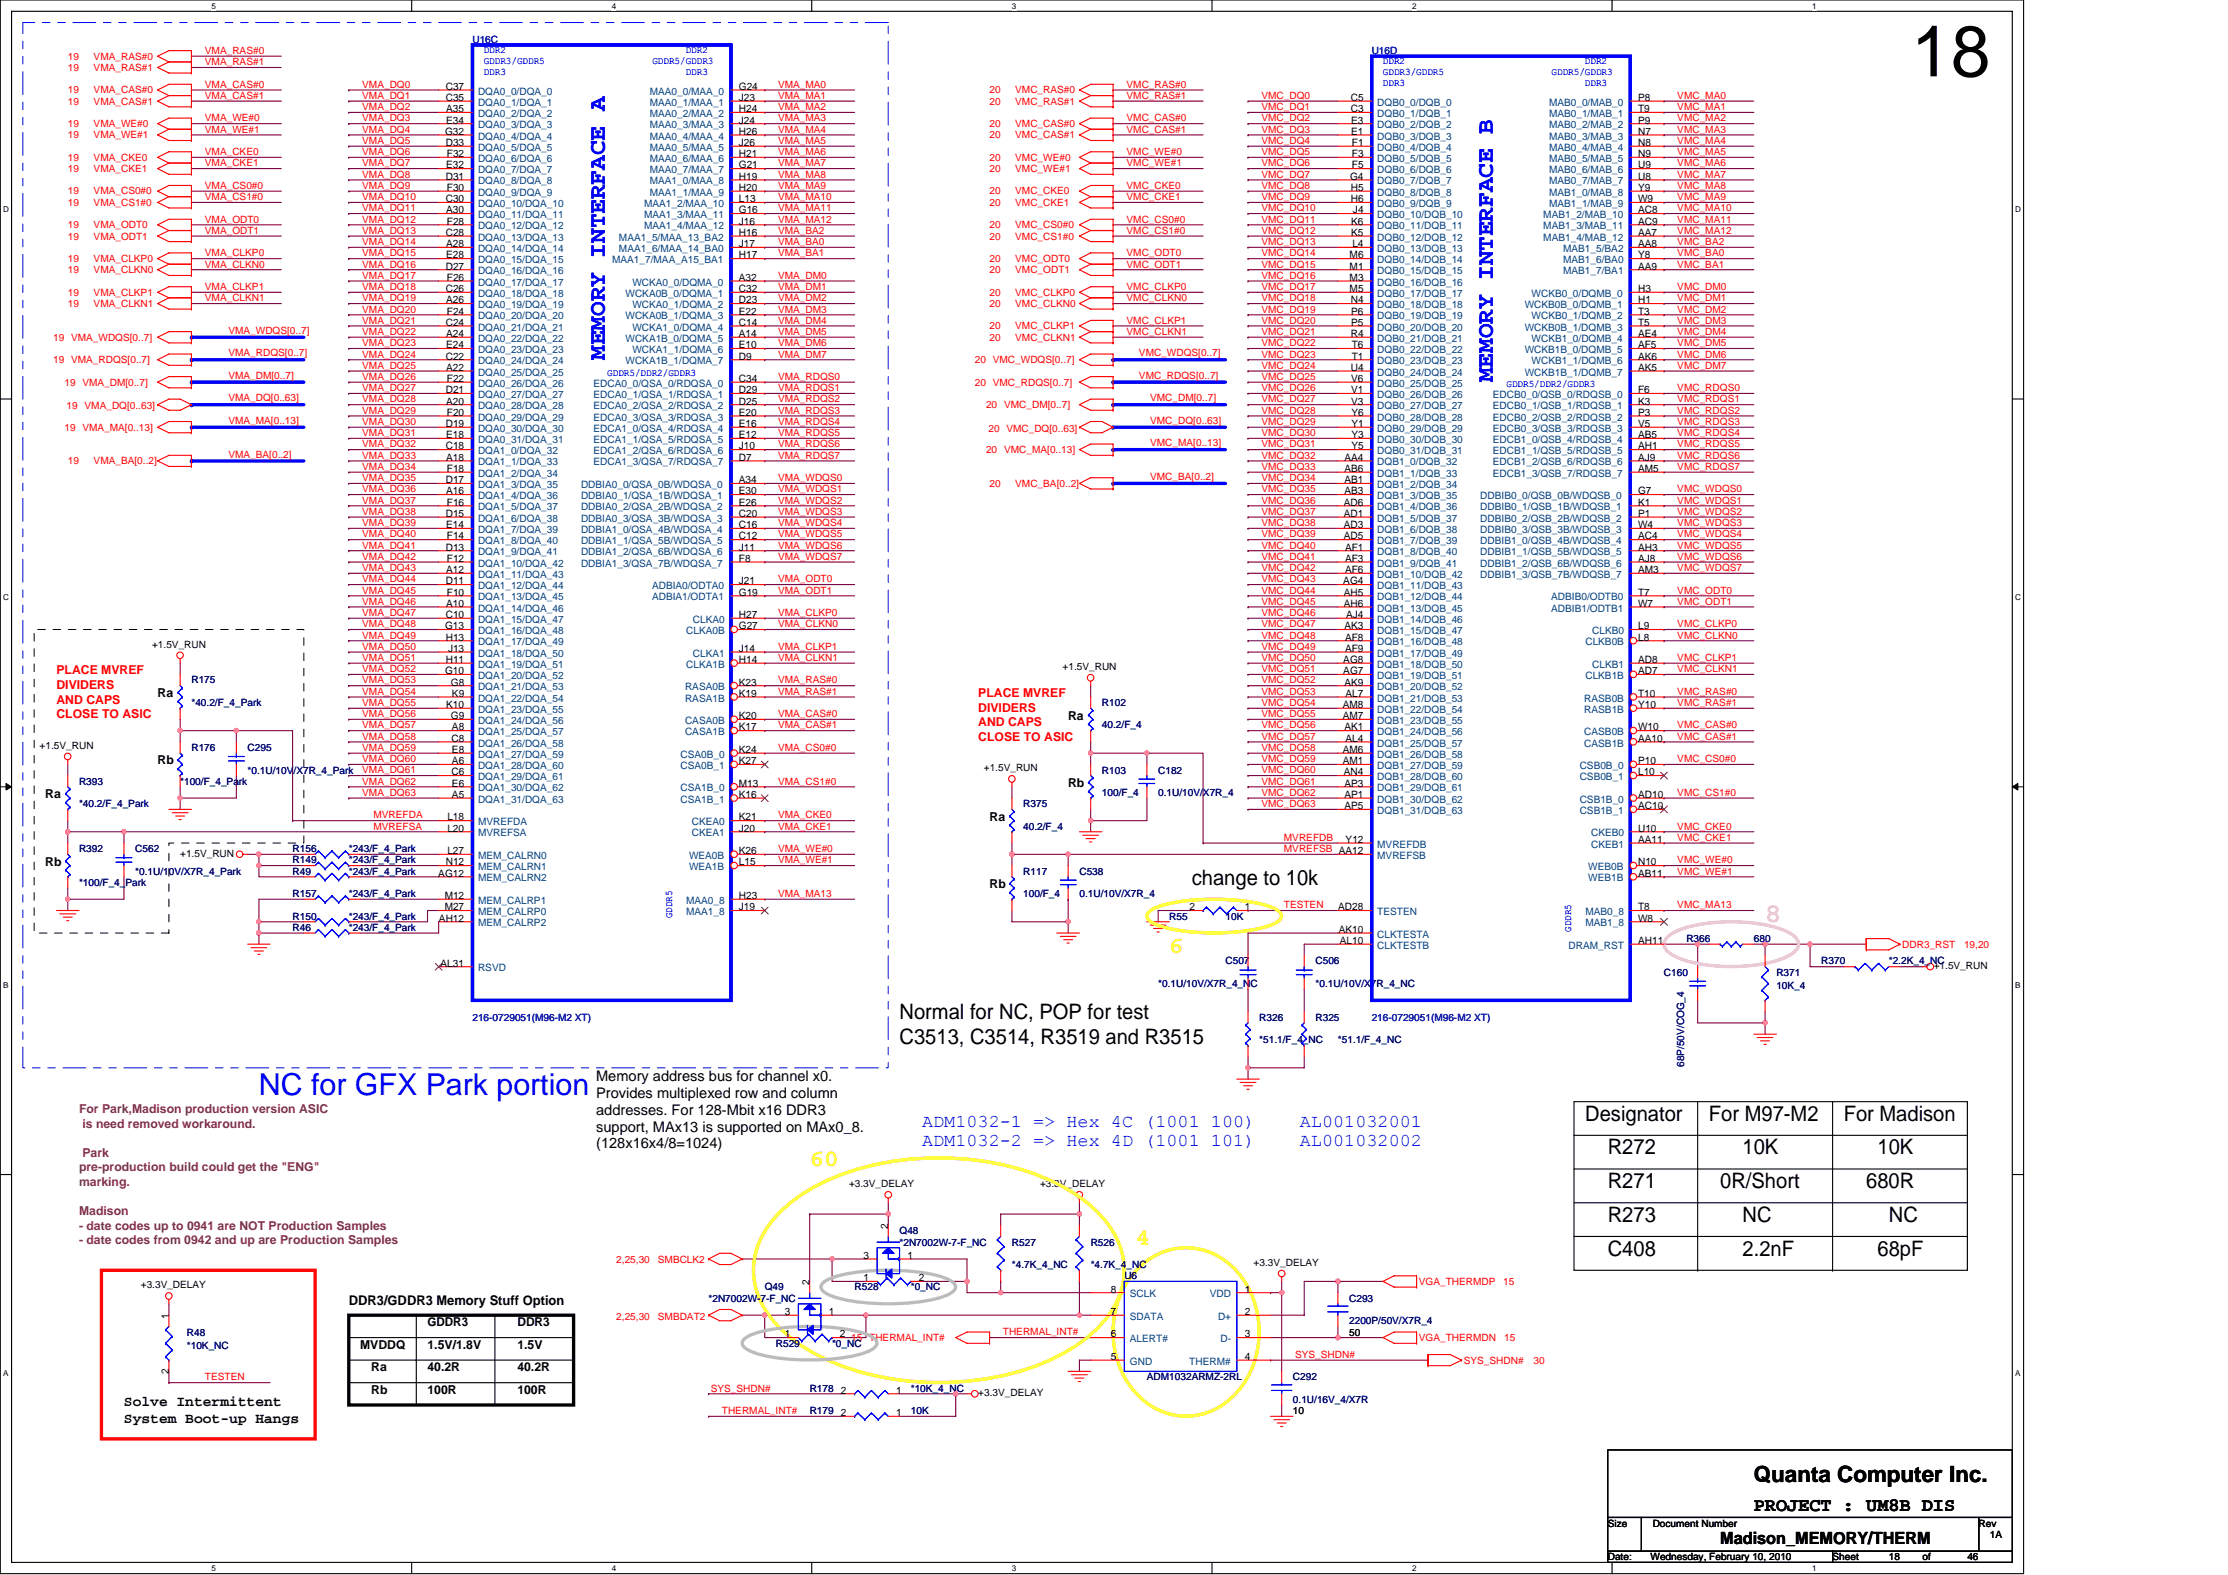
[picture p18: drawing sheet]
<svg xmlns="http://www.w3.org/2000/svg" width="297mm" height="210mm" viewBox="0 0 297 210" stroke-linecap="round" stroke-linejoin="round" font-family="sans-serif">
<defs><g id="words">
<text font-size="9.6" x="254.8" y="10.2">18</text>
<text font-size="4" fill="#00f" x="34.5" y="146">NC for GFX Park portion</text>
<text font-size="3.6" fill="#ff80ff" x="235.3" y="122.9">8</text>
<g font-size="3.1" fill="#00f">
<text x="80.6" y="48" transform="rotate(-90 80.6 48)">MEMORY INTERFACE A</text>
<text x="199" y="50.9" transform="rotate(-90 199 50.9)">MEMORY INTERFACE B</text>
</g>
<g font-size="3.1" fill="#ff0">
<text x="155.9" y="127">6</text>
<text x="107.9" y="155.5">60</text>
<text x="151.4" y="166">4</text>
</g>
<text font-size="3" x="233.8" y="197.6">Quanta Computer Inc.</text>
<g font-size="2.8">
<text x="158.9" y="117.9">change to 10k</text>
<text x="119.9" y="135.9">Normal for NC, POP for test</text>
<text x="119.9" y="139.2">C3513, C3514, R3519 and R3515</text>
<text x="211.3" y="149.4">Designator</text>
<text x="227.8" y="149.4">For M97-M2</text>
<text x="245.8" y="149.4">For Madison</text>
<text x="214.4" y="153.9">R272</text>
<text x="232.3" y="153.9">10K</text>
<text x="250.3" y="153.9">10K</text>
<text x="214.4" y="158.4">R271</text>
<text x="229.3" y="158.4">0R/Short</text>
<text x="248.8" y="158.4">680R</text>
<text x="214.4" y="162.9">R273</text>
<text x="214.4" y="167.4">C408</text>
<text x="232.3" y="167.4">2.2nF</text>
<text x="232.3" y="162.9">NC</text>
<text x="250.3" y="167.4">68pF</text>
<text x="251.8" y="162.9">NC</text>
</g>
<text font-size="2.5" x="233.8" y="201.5">PROJECT : UM8B DIS</text>
<g font-size="2.4" fill="#00f">
<text x="122.9" y="150.2">ADM1032-1 =&gt; Hex 4C (1001 100)</text>
<text x="122.9" y="152.8">ADM1032-2 =&gt; Hex 4D (1001 101)</text>
<text x="173.3" y="150.2">AL001032001</text>
<text x="173.3" y="152.8">AL001032002</text>
</g>
<text font-size="2.2" x="229.3" y="205.9">Madison_MEMORY/THERM</text>
<g font-size="1.9">
<text x="79.5" y="144.1">Memory address bus for channel x0.</text>
<text x="79.5" y="146.4">Provides multiplexed row and column</text>
<text x="79.5" y="148.6">addresses. For 128-Mbit x16 DDR3</text>
<text x="79.5" y="150.9">support, MAx13 is supported on MAx0_8.</text>
<text x="79.5" y="153.1">(128x16x4/8=1024)</text>
<text x="16.5" y="187.5">Solve Intermittent</text>
<text x="16.5" y="189.7">System Boot-up Hangs</text>
</g>
<text font-size="1.8" x="46.5" y="174">DDR3/GDDR3 Memory Stuff Option</text>
<g font-size="1.6" fill="#f00">
<text x="7.5" y="89.9">PLACE MVREF</text>
<text x="7.5" y="91.9">DIVIDERS</text>
<text x="7.5" y="93.8">AND CAPS</text>
<text x="7.5" y="95.8">CLOSE TO ASIC</text>
<text x="130.4" y="92.9">PLACE MVREF</text>
<text x="130.4" y="94.9">DIVIDERS</text>
<text x="130.4" y="96.8">AND CAPS</text>
<text x="130.4" y="98.8">CLOSE TO ASIC</text>
</g>
<g font-size="1.6">
<text x="21" y="92.9">Ra</text>
<text x="142.4" y="95.9">Ra</text>
<text x="21" y="101.9">Rb</text>
<text x="6" y="106.4">Ra</text>
<text x="142.4" y="104.9">Rb</text>
<text x="131.9" y="109.4">Ra</text>
<text x="6" y="115.4">Rb</text>
<text x="131.9" y="118.4">Rb</text>
<text x="48" y="179.8">MVDDQ</text>
<text x="57" y="176.8">GDDR3</text>
<text x="57" y="179.8">1.5V/1.8V</text>
<text x="69" y="176.8">DDR3</text>
<text x="69" y="179.8">1.5V</text>
<text x="49.5" y="185.8">Rb</text>
<text x="49.5" y="182.8">Ra</text>
<text x="57" y="182.8">40.2R</text>
<text x="57" y="185.8">100R</text>
<text x="69" y="185.8">100R</text>
<text x="69" y="182.8">40.2R</text>
</g>
<g font-size="1.6" fill="#804040">
<text x="10.5" y="148.4">For Park,Madison production version ASIC</text>
<text x="11" y="150.3">is need removed workaround.</text>
<text x="11" y="154.2">Park</text>
<text x="10.5" y="156.2">pre-production build could get the &quot;ENG&quot;</text>
<text x="10.5" y="158.1">marking.</text>
<text x="10.5" y="162">Madison</text>
<text x="10.5" y="164">- date codes up to 0941 are NOT Production Samples</text>
<text x="10.5" y="165.9">- date codes from 0942 and up are Production Samples</text>
</g>
<g font-size="1.4">
<text x="59.4" y="12">C37</text>
<text x="98.5" y="12">G24</text>
<text x="59.3" y="18">G32</text>
<text x="59.4" y="13.5">C35</text>
<text x="59.5" y="15">A35</text>
<text x="59.5" y="16.5">E34</text>
<text x="98.5" y="13.5">J23</text>
<text x="98.5" y="15">H24</text>
<text x="98.5" y="16.5">J24</text>
<text x="98.5" y="18">H26</text>
<text x="180.1" y="13.5">C5</text>
<text x="180.1" y="15">C3</text>
<text x="180.1" y="16.5">E3</text>
<text x="180.1" y="18">E1</text>
<text x="218.4" y="13.5">P8</text>
<text x="218.4" y="15">T9</text>
<text x="218.4" y="16.5">P9</text>
<text x="218.4" y="18">N7</text>
<text x="59.4" y="19.5">D33</text>
<text x="59.4" y="24">D31</text>
<text x="59.5" y="22.5">E32</text>
<text x="59.6" y="21">F32</text>
<text x="98.5" y="19.5">J26</text>
<text x="98.5" y="21">H21</text>
<text x="98.5" y="22.5">G21</text>
<text x="98.5" y="24">H19</text>
<text x="180" y="24">G4</text>
<text x="180.2" y="19.5">F1</text>
<text x="180.2" y="21">F3</text>
<text x="180.2" y="22.5">F5</text>
<text x="218.4" y="19.5">N8</text>
<text x="218.4" y="21">N9</text>
<text x="218.4" y="22.5">U9</text>
<text x="218.4" y="24">U8</text>
<text x="59.4" y="27">C30</text>
<text x="59.5" y="28.4">A30</text>
<text x="59.6" y="30">F28</text>
<text x="59.6" y="25.5">F30</text>
<text x="98.5" y="25.5">H20</text>
<text x="98.5" y="27">L13</text>
<text x="98.5" y="28.4">G16</text>
<text x="98.5" y="30">J16</text>
<text x="180.1" y="25.5">H5</text>
<text x="180.1" y="27">H6</text>
<text x="180.1" y="30">K6</text>
<text x="180.4" y="28.4">J4</text>
<text x="218.4" y="25.5">Y9</text>
<text x="218.4" y="27">W9</text>
<text x="218.4" y="28.4">AC8</text>
<text x="218.4" y="30">AC9</text>
<text x="59.4" y="31.5">C28</text>
<text x="59.4" y="35.9">D27</text>
<text x="59.5" y="33">A28</text>
<text x="59.5" y="34.5">E28</text>
<text x="98.5" y="31.5">H16</text>
<text x="98.5" y="33">J17</text>
<text x="98.5" y="34.5">H17</text>
<text x="179.9" y="34.5">M6</text>
<text x="179.9" y="35.9">M1</text>
<text x="180.1" y="31.5">K5</text>
<text x="180.3" y="33">L4</text>
<text x="218.4" y="33">AA8</text>
<text x="218.4" y="34.5">Y8</text>
<text x="218.4" y="35.9">AA9</text>
<text x="218.4" y="31.5">AA7</text>
<text x="59.4" y="38.9">C26</text>
<text x="59.5" y="40.4">A26</text>
<text x="59.6" y="37.4">F26</text>
<text x="59.6" y="42">F24</text>
<text x="98.5" y="37.4">A32</text>
<text x="98.5" y="40.4">D23</text>
<text x="98.5" y="38.9">C32</text>
<text x="98.5" y="42">E22</text>
<text x="179.9" y="37.4">M3</text>
<text x="179.9" y="38.9">M5</text>
<text x="180.1" y="40.4">N4</text>
<text x="180.1" y="42">P6</text>
<text x="218.4" y="38.9">H3</text>
<text x="218.4" y="42">T3</text>
<text x="218.4" y="40.4">H1</text>
<text x="59.4" y="43.4">C24</text>
<text x="59.4" y="47.9">C22</text>
<text x="59.5" y="44.9">A24</text>
<text x="59.5" y="46.4">E24</text>
<text x="98.5" y="43.4">C14</text>
<text x="98.5" y="46.4">E10</text>
<text x="98.5" y="44.9">A14</text>
<text x="98.5" y="47.9">D9</text>
<text x="180.1" y="44.9">R4</text>
<text x="180.1" y="43.4">P5</text>
<text x="180.2" y="46.4">T6</text>
<text x="180.2" y="47.9">T1</text>
<text x="218.4" y="44.9">AE4</text>
<text x="218.4" y="47.9">AK6</text>
<text x="218.4" y="43.4">T5</text>
<text x="218.4" y="46.4">AF5</text>
<text x="59.4" y="52.4">D21</text>
<text x="59.5" y="49.4">A22</text>
<text x="59.5" y="53.9">A20</text>
<text x="59.6" y="50.9">F22</text>
<text x="98.5" y="50.9">C34</text>
<text x="98.5" y="52.4">D29</text>
<text x="98.5" y="53.9">D25</text>
<text x="180.1" y="49.4">U4</text>
<text x="180.1" y="50.9">V6</text>
<text x="180.1" y="52.4">V1</text>
<text x="180.1" y="53.9">V3</text>
<text x="218.4" y="52.4">F6</text>
<text x="218.4" y="53.9">K3</text>
<text x="218.4" y="49.4">AK5</text>
<text x="59.4" y="56.9">D19</text>
<text x="59.4" y="59.9">C18</text>
<text x="59.5" y="58.4">E18</text>
<text x="59.6" y="55.4">F20</text>
<text x="98.5" y="55.4">E20</text>
<text x="98.5" y="56.9">E16</text>
<text x="98.5" y="58.4">E12</text>
<text x="98.5" y="59.9">J10</text>
<text x="180.2" y="55.4">Y6</text>
<text x="180.2" y="56.9">Y1</text>
<text x="180.2" y="58.4">Y3</text>
<text x="180.2" y="59.9">Y5</text>
<text x="218.4" y="55.4">P3</text>
<text x="218.4" y="56.9">V5</text>
<text x="218.4" y="58.4">AB5</text>
<text x="218.4" y="59.9">AH1</text>
<text x="59.4" y="64.4">D17</text>
<text x="59.5" y="61.4">A18</text>
<text x="59.5" y="65.9">A16</text>
<text x="59.6" y="62.9">F18</text>
<text x="98.5" y="61.4">D7</text>
<text x="98.5" y="64.4">A34</text>
<text x="98.5" y="65.9">E30</text>
<text x="179.2" y="61.4">AA4</text>
<text x="179.2" y="62.9">AB6</text>
<text x="179.2" y="64.4">AB1</text>
<text x="179.2" y="65.9">AB3</text>
<text x="218.4" y="61.4">AJ9</text>
<text x="218.4" y="62.9">AM5</text>
<text x="218.4" y="65.9">G7</text>
<text x="59.4" y="68.9">D15</text>
<text x="59.5" y="70.4">E14</text>
<text x="59.6" y="67.4">F16</text>
<text x="59.6" y="71.9">F14</text>
<text x="98.5" y="67.4">E26</text>
<text x="98.5" y="68.9">C20</text>
<text x="98.5" y="70.4">C16</text>
<text x="98.5" y="71.9">C12</text>
<text x="179.2" y="67.4">AD6</text>
<text x="179.2" y="68.9">AD1</text>
<text x="179.2" y="70.4">AD3</text>
<text x="179.2" y="71.9">AD5</text>
<text x="218.4" y="67.4">K1</text>
<text x="218.4" y="68.9">P1</text>
<text x="218.4" y="70.4">W4</text>
<text x="218.4" y="71.9">AC4</text>
<text x="59.4" y="73.4">D13</text>
<text x="59.4" y="77.9">D11</text>
<text x="59.5" y="76.4">A12</text>
<text x="59.6" y="74.9">F12</text>
<text x="98.5" y="73.4">J11</text>
<text x="98.5" y="74.9">F8</text>
<text x="98.5" y="77.9">J21</text>
<text x="179.1" y="77.9">AG4</text>
<text x="179.3" y="73.4">AF1</text>
<text x="179.3" y="74.9">AF3</text>
<text x="179.3" y="76.4">AF6</text>
<text x="218.4" y="73.4">AH3</text>
<text x="218.4" y="74.9">AJ8</text>
<text x="218.4" y="76.4">AM3</text>
<text x="59.3" y="83.9">G13</text>
<text x="59.4" y="82.4">C10</text>
<text x="59.5" y="80.9">A10</text>
<text x="59.6" y="79.4">F10</text>
<text x="98.5" y="79.4">G19</text>
<text x="98.5" y="82.4">H27</text>
<text x="98.5" y="83.9">G27</text>
<text x="179.2" y="79.4">AH5</text>
<text x="179.2" y="80.9">AH6</text>
<text x="179.2" y="83.9">AK3</text>
<text x="179.5" y="82.4">AJ4</text>
<text x="218.4" y="79.4">T7</text>
<text x="218.4" y="80.9">W7</text>
<text x="218.4" y="83.9">L9</text>
<text x="59.3" y="89.9">G10</text>
<text x="59.4" y="85.4">H13</text>
<text x="59.4" y="88.4">H11</text>
<text x="59.7" y="86.9">J13</text>
<text x="98.5" y="86.9">J14</text>
<text x="98.5" y="88.4">H14</text>
<text x="179.1" y="88.4">AG8</text>
<text x="179.1" y="89.9">AG7</text>
<text x="179.3" y="85.4">AF8</text>
<text x="179.3" y="86.9">AF9</text>
<text x="218.4" y="88.4">AD8</text>
<text x="218.4" y="85.4">L8</text>
<text x="218.4" y="89.9">AD7</text>
<text x="59.5" y="94.4">K10</text>
<text x="60.1" y="91.4">G8</text>
<text x="60.1" y="95.9">G9</text>
<text x="60.3" y="92.9">K9</text>
<text x="98.5" y="95.9">K20</text>
<text x="98.5" y="91.4">K23</text>
<text x="98.5" y="92.9">K19</text>
<text x="179" y="94.4">AM8</text>
<text x="179" y="95.9">AM7</text>
<text x="179.2" y="91.4">AK9</text>
<text x="179.4" y="92.9">AL7</text>
<text x="218.4" y="92.9">T10</text>
<text x="218.4" y="94.4">Y10</text>
<text x="60.2" y="98.9">C8</text>
<text x="60.3" y="97.4">A8</text>
<text x="60.3" y="100.4">E8</text>
<text x="60.3" y="101.9">A6</text>
<text x="98.5" y="97.4">K17</text>
<text x="98.5" y="100.4">K24</text>
<text x="98.5" y="101.9">K27</text>
<text x="179" y="100.4">AM6</text>
<text x="179" y="101.9">AM1</text>
<text x="179.2" y="97.4">AK1</text>
<text x="179.4" y="98.9">AL4</text>
<text x="218.4" y="97.4">W10</text>
<text x="218.4" y="98.9">AA10</text>
<text x="218.4" y="101.9">P10</text>
<text x="60.2" y="103.4">C6</text>
<text x="60.3" y="104.9">E6</text>
<text x="60.3" y="106.4">A5</text>
<text x="98.5" y="104.9">M13</text>
<text x="98.5" y="106.4">K16</text>
<text x="179.2" y="103.4">AN4</text>
<text x="179.2" y="104.9">AP3</text>
<text x="179.2" y="106.4">AP1</text>
<text x="179.2" y="107.9">AP5</text>
<text x="218.4" y="103.4">L10</text>
<text x="218.4" y="106.4">AD10</text>
<text x="218.4" y="107.9">AC10</text>
<text x="59.6" y="109.4">L18</text>
<text x="59.6" y="110.9">L20</text>
<text x="59.6" y="113.9">L27</text>
<text x="98.5" y="113.9">K26</text>
<text x="98.5" y="109.4">K21</text>
<text x="98.5" y="110.9">J20</text>
<text x="179.4" y="112.4">Y12</text>
<text x="218.4" y="110.9">U10</text>
<text x="218.4" y="112.4">AA11</text>
<text x="58.4" y="116.9">AG12</text>
<text x="59.3" y="119.9">M12</text>
<text x="59.4" y="115.4">N12</text>
<text x="98.5" y="115.4">L15</text>
<text x="98.5" y="119.9">H23</text>
<text x="218.4" y="115.4">N10</text>
<text x="218.4" y="116.9">AB11</text>
<text x="58.5" y="122.9">AH12</text>
<text x="59.3" y="121.4">M27</text>
<text x="98.5" y="121.4">J19</text>
<text x="158.6" y="121.4">2</text>
<text x="165.9" y="121.4">1</text>
<text x="178.4" y="121.4">AD28</text>
<text x="178.5" y="124.4">AK10</text>
<text x="178.6" y="125.9">AL10</text>
<text x="218.4" y="125.9">AH11</text>
<text x="218.4" y="121.4">T8</text>
<text x="218.4" y="122.9">W8</text>
<text x="58.7" y="128.9">AL31</text>
<text x="115.1" y="167.8">3</text>
<text x="118.4" y="163.8" transform="rotate(-90 118.4 163.8)">2</text>
<text x="121" y="167.8">1</text>
<text x="107.9" y="171.3" transform="rotate(-90 107.9 171.3)">2</text>
<text x="115.1" y="170.8">1</text>
<text x="122.5" y="170.8">2</text>
<text x="148.1" y="172.3">8</text>
<text x="165.9" y="172.3">1</text>
<text x="22.5" y="175.8" transform="rotate(-90 22.5 175.8)">1</text>
<text x="104.6" y="175.3">3</text>
<text x="104.6" y="178.3">1</text>
<text x="110.5" y="175.3">1</text>
<text x="112" y="178.3">2</text>
<text x="148.1" y="178.3">6</text>
<text x="148.1" y="175.3">7</text>
<text x="165.9" y="175.3">2</text>
<text x="165.9" y="178.3">3</text>
<text x="22.5" y="183.1" transform="rotate(-90 22.5 183.1)">2</text>
<text x="112.1" y="185.8">2</text>
<text x="119.5" y="185.8">1</text>
<text x="148.1" y="181.3">5</text>
<text x="165.9" y="181.3">4</text>
<text x="112.1" y="188.8">2</text>
<text x="119.5" y="188.8">1</text>
</g>
<g font-size="1.4" fill="#004080">
<text x="63.7" y="12.6">DQA0_0/DQA_0</text>
<text x="63.7" y="14.1">DQA0_1/DQA_1</text>
<text x="63.7" y="15.6">DQA0_2/DQA_2</text>
<text x="63.7" y="17.1">DQA0_3/DQA_3</text>
<text x="86.6" y="12.6">MAA0_0/MAA_0</text>
<text x="86.6" y="14.1">MAA0_1/MAA_1</text>
<text x="86.6" y="15.6">MAA0_2/MAA_2</text>
<text x="86.6" y="17.1">MAA0_3/MAA_3</text>
<text x="183.6" y="14.1">DQB0_0/DQB_0</text>
<text x="183.6" y="15.6">DQB0_1/DQB_1</text>
<text x="183.6" y="17.1">DQB0_2/DQB_2</text>
<text x="206.5" y="14.1">MAB0_0/MAB_0</text>
<text x="206.5" y="15.6">MAB0_1/MAB_1</text>
<text x="206.5" y="17.1">MAB0_2/MAB_2</text>
<text x="63.7" y="18.6">DQA0_4/DQA_4</text>
<text x="63.7" y="20.1">DQA0_5/DQA_5</text>
<text x="63.7" y="21.6">DQA0_6/DQA_6</text>
<text x="63.7" y="23.1">DQA0_7/DQA_7</text>
<text x="86.6" y="18.6">MAA0_4/MAA_4</text>
<text x="86.6" y="20.1">MAA0_5/MAA_5</text>
<text x="86.6" y="21.6">MAA0_6/MAA_6</text>
<text x="86.6" y="23.1">MAA0_7/MAA_7</text>
<text x="183.6" y="18.6">DQB0_3/DQB_3</text>
<text x="183.6" y="20.1">DQB0_4/DQB_4</text>
<text x="183.6" y="21.6">DQB0_5/DQB_5</text>
<text x="183.6" y="23.1">DQB0_6/DQB_6</text>
<text x="206.5" y="18.6">MAB0_3/MAB_3</text>
<text x="206.5" y="20.1">MAB0_4/MAB_4</text>
<text x="206.5" y="21.6">MAB0_5/MAB_5</text>
<text x="206.5" y="23.1">MAB0_6/MAB_6</text>
<text x="63.7" y="27.6">DQA0_10/DQA_10</text>
<text x="63.7" y="29.1">DQA0_11/DQA_11</text>
<text x="63.7" y="24.6">DQA0_8/DQA_8</text>
<text x="63.7" y="26.1">DQA0_9/DQA_9</text>
<text x="85.9" y="27.6">MAA1_2/MAA_10</text>
<text x="85.9" y="29.1">MAA1_3/MAA_11</text>
<text x="86.6" y="24.6">MAA1_0/MAA_8</text>
<text x="86.6" y="26.1">MAA1_1/MAA_9</text>
<text x="183.6" y="29.1">DQB0_10/DQB_10</text>
<text x="183.6" y="24.6">DQB0_7/DQB_7</text>
<text x="183.6" y="26.1">DQB0_8/DQB_8</text>
<text x="183.6" y="27.6">DQB0_9/DQB_9</text>
<text x="205.8" y="29.1">MAB1_2/MAB_10</text>
<text x="206.5" y="24.6">MAB0_7/MAB_7</text>
<text x="206.5" y="26.1">MAB1_0/MAB_8</text>
<text x="206.5" y="27.6">MAB1_1/MAB_9</text>
<text x="63.7" y="30.6">DQA0_12/DQA_12</text>
<text x="63.7" y="32.1">DQA0_13/DQA_13</text>
<text x="63.7" y="33.6">DQA0_14/DQA_14</text>
<text x="63.7" y="35.1">DQA0_15/DQA_15</text>
<text x="81.6" y="35.1">MAA1_7/MAA_A15_BA1</text>
<text x="82.5" y="32.1">MAA1_5/MAA_13_BA2</text>
<text x="82.5" y="33.6">MAA1_6/MAA_14_BA0</text>
<text x="85.9" y="30.6">MAA1_4/MAA_12</text>
<text x="183.6" y="30.6">DQB0_11/DQB_11</text>
<text x="183.6" y="32.1">DQB0_12/DQB_12</text>
<text x="183.6" y="33.6">DQB0_13/DQB_13</text>
<text x="183.6" y="35.1">DQB0_14/DQB_14</text>
<text x="205.8" y="30.6">MAB1_3/MAB_11</text>
<text x="205.8" y="32.1">MAB1_4/MAB_12</text>
<text x="208.4" y="33.6">MAB1_5/BA2</text>
<text x="208.4" y="35.1">MAB1_6/BA0</text>
<text x="63.7" y="36.6">DQA0_16/DQA_16</text>
<text x="63.7" y="38.1">DQA0_17/DQA_17</text>
<text x="63.7" y="39.6">DQA0_18/DQA_18</text>
<text x="63.7" y="41.1">DQA0_19/DQA_19</text>
<text x="83.4" y="39.6">WCKA0B_0/DQMA_1</text>
<text x="84.3" y="38.1">WCKA0_0/DQMA_0</text>
<text x="84.3" y="41.1">WCKA0_1/DQMA_2</text>
<text x="183.6" y="36.6">DQB0_15/DQB_15</text>
<text x="183.6" y="38.1">DQB0_16/DQB_16</text>
<text x="183.6" y="39.6">DQB0_17/DQB_17</text>
<text x="183.6" y="41.1">DQB0_18/DQB_18</text>
<text x="203.3" y="41.1">WCKB0B_0/DQMB_1</text>
<text x="204.2" y="39.6">WCKB0_0/DQMB_0</text>
<text x="208.4" y="36.6">MAB1_7/BA1</text>
<text x="63.7" y="42.6">DQA0_20/DQA_20</text>
<text x="63.7" y="44.1">DQA0_21/DQA_21</text>
<text x="63.7" y="45.6">DQA0_22/DQA_22</text>
<text x="63.7" y="47.1">DQA0_23/DQA_23</text>
<text x="83.4" y="42.6">WCKA0B_1/DQMA_3</text>
<text x="83.4" y="45.6">WCKA1B_0/DQMA_5</text>
<text x="84.3" y="44.1">WCKA1_0/DQMA_4</text>
<text x="84.3" y="47.1">WCKA1_1/DQMA_6</text>
<text x="183.6" y="42.6">DQB0_19/DQB_19</text>
<text x="183.6" y="44.1">DQB0_20/DQB_20</text>
<text x="183.6" y="45.6">DQB0_21/DQB_21</text>
<text x="183.6" y="47.1">DQB0_22/DQB_22</text>
<text x="203.3" y="44.1">WCKB0B_1/DQMB_3</text>
<text x="203.3" y="47.1">WCKB1B_0/DQMB_5</text>
<text x="204.2" y="42.6">WCKB0_1/DQMB_2</text>
<text x="204.2" y="45.6">WCKB1_0/DQMB_4</text>
<text x="63.7" y="48.6">DQA0_24/DQA_24</text>
<text x="63.7" y="50.1">DQA0_25/DQA_25</text>
<text x="63.7" y="51.6">DQA0_26/DQA_26</text>
<text x="63.7" y="53.1">DQA0_27/DQA_27</text>
<text x="79.1" y="51.6">EDCA0_0/QSA_0/RDQSA_0</text>
<text x="79.1" y="53.1">EDCA0_1/QSA_1/RDQSA_1</text>
<text x="83.4" y="48.6">WCKA1B_1/DQMA_7</text>
<text x="183.6" y="48.6">DQB0_23/DQB_23</text>
<text x="183.6" y="50.1">DQB0_24/DQB_24</text>
<text x="183.6" y="51.6">DQB0_25/DQB_25</text>
<text x="183.6" y="53.1">DQB0_26/DQB_26</text>
<text x="199" y="53.1">EDCB0_0/QSB_0/RDQSB_0</text>
<text x="203.3" y="50.1">WCKB1B_1/DQMB_7</text>
<text x="204.2" y="48.6">WCKB1_1/DQMB_6</text>
<text x="63.7" y="54.6">DQA0_28/DQA_28</text>
<text x="63.7" y="56.1">DQA0_29/DQA_29</text>
<text x="63.7" y="57.6">DQA0_30/DQA_30</text>
<text x="63.7" y="59.1">DQA0_31/DQA_31</text>
<text x="79.1" y="54.6">EDCA0_2/QSA_2/RDQSA_2</text>
<text x="79.1" y="56.1">EDCA0_3/QSA_3/RDQSA_3</text>
<text x="79.1" y="57.6">EDCA1_0/QSA_4/RDQSA_4</text>
<text x="79.1" y="59.1">EDCA1_1/QSA_5/RDQSA_5</text>
<text x="183.6" y="54.6">DQB0_27/DQB_27</text>
<text x="183.6" y="56.1">DQB0_28/DQB_28</text>
<text x="183.6" y="57.6">DQB0_29/DQB_29</text>
<text x="183.6" y="59.1">DQB0_30/DQB_30</text>
<text x="199" y="54.6">EDCB0_1/QSB_1/RDQSB_1</text>
<text x="199" y="56.1">EDCB0_2/QSB_2/RDQSB_2</text>
<text x="199" y="57.6">EDCB0_3/QSB_3/RDQSB_3</text>
<text x="199" y="59.1">EDCB1_0/QSB_4/RDQSB_4</text>
<text x="63.7" y="60.6">DQA1_0/DQA_32</text>
<text x="63.7" y="62.1">DQA1_1/DQA_33</text>
<text x="63.7" y="63.6">DQA1_2/DQA_34</text>
<text x="63.7" y="65.1">DQA1_3/DQA_35</text>
<text x="77.5" y="65.1">DDBIA0_0/QSA_0B/WDQSA_0</text>
<text x="79.1" y="60.6">EDCA1_2/QSA_6/RDQSA_6</text>
<text x="79.1" y="62.1">EDCA1_3/QSA_7/RDQSA_7</text>
<text x="183.6" y="60.6">DQB0_31/DQB_31</text>
<text x="183.6" y="62.1">DQB1_0/DQB_32</text>
<text x="183.6" y="63.6">DQB1_1/DQB_33</text>
<text x="183.6" y="65.1">DQB1_2/DQB_34</text>
<text x="199" y="60.6">EDCB1_1/QSB_5/RDQSB_5</text>
<text x="199" y="62.1">EDCB1_2/QSB_6/RDQSB_6</text>
<text x="199" y="63.6">EDCB1_3/QSB_7/RDQSB_7</text>
<text x="63.7" y="66.5">DQA1_4/DQA_36</text>
<text x="63.7" y="68.1">DQA1_5/DQA_37</text>
<text x="63.7" y="69.6">DQA1_6/DQA_38</text>
<text x="63.7" y="71.1">DQA1_7/DQA_39</text>
<text x="77.5" y="66.5">DDBIA0_1/QSA_1B/WDQSA_1</text>
<text x="77.5" y="68.1">DDBIA0_2/QSA_2B/WDQSA_2</text>
<text x="77.5" y="69.6">DDBIA0_3/QSA_3B/WDQSA_3</text>
<text x="77.5" y="71.1">DDBIA1_0/QSA_4B/WDQSA_4</text>
<text x="183.6" y="66.5">DQB1_3/DQB_35</text>
<text x="183.6" y="68.1">DQB1_4/DQB_36</text>
<text x="183.6" y="69.6">DQB1_5/DQB_37</text>
<text x="183.6" y="71.1">DQB1_6/DQB_38</text>
<text x="197.4" y="66.5">DDBIB0_0/QSB_0B/WDQSB_0</text>
<text x="197.4" y="68.1">DDBIB0_1/QSB_1B/WDQSB_1</text>
<text x="197.4" y="69.6">DDBIB0_2/QSB_2B/WDQSB_2</text>
<text x="197.4" y="71.1">DDBIB0_3/QSB_3B/WDQSB_3</text>
<text x="63.7" y="72.6">DQA1_8/DQA_40</text>
<text x="63.7" y="74">DQA1_9/DQA_41</text>
<text x="63.7" y="75.5">DQA1_10/DQA_42</text>
<text x="63.7" y="77">DQA1_11/DQA_43</text>
<text x="77.5" y="72.6">DDBIA1_1/QSA_5B/WDQSA_5</text>
<text x="77.5" y="74">DDBIA1_2/QSA_6B/WDQSA_6</text>
<text x="77.5" y="75.5">DDBIA1_3/QSA_7B/WDQSA_7</text>
<text x="183.6" y="72.6">DQB1_7/DQB_39</text>
<text x="183.6" y="74">DQB1_8/DQB_40</text>
<text x="183.6" y="75.5">DQB1_9/DQB_41</text>
<text x="183.6" y="77">DQB1_10/DQB_42</text>
<text x="197.4" y="72.6">DDBIB1_0/QSB_4B/WDQSB_4</text>
<text x="197.4" y="74">DDBIB1_1/QSB_5B/WDQSB_5</text>
<text x="197.4" y="75.5">DDBIB1_2/QSB_6B/WDQSB_6</text>
<text x="197.4" y="77">DDBIB1_3/QSB_7B/WDQSB_7</text>
<text x="63.7" y="78.5">DQA1_12/DQA_44</text>
<text x="63.7" y="80.1">DQA1_13/DQA_45</text>
<text x="63.7" y="81.5">DQA1_14/DQA_46</text>
<text x="63.7" y="83">DQA1_15/DQA_47</text>
<text x="86.9" y="78.5">ADBIA0/ODTA0</text>
<text x="86.9" y="80.1">ADBIA1/ODTA1</text>
<text x="92.4" y="83">CLKA0</text>
<text x="183.6" y="78.5">DQB1_11/DQB_43</text>
<text x="183.6" y="80.1">DQB1_12/DQB_44</text>
<text x="183.6" y="81.5">DQB1_13/DQB_45</text>
<text x="183.6" y="83">DQB1_14/DQB_46</text>
<text x="206.8" y="80.1">ADBIB0/ODTB0</text>
<text x="206.8" y="81.5">ADBIB1/ODTB1</text>
<text x="63.7" y="84.5">DQA1_16/DQA_48</text>
<text x="63.7" y="86">DQA1_17/DQA_49</text>
<text x="63.7" y="87.5">DQA1_18/DQA_50</text>
<text x="63.7" y="89">DQA1_19/DQA_51</text>
<text x="91.5" y="84.5">CLKA0B</text>
<text x="91.5" y="89">CLKA1B</text>
<text x="92.4" y="87.5">CLKA1</text>
<text x="183.6" y="84.5">DQB1_15/DQB_47</text>
<text x="183.6" y="86">DQB1_16/DQB_48</text>
<text x="183.6" y="87.5">DQB1_17/DQB_49</text>
<text x="183.6" y="89">DQB1_18/DQB_50</text>
<text x="211.4" y="86">CLKB0B</text>
<text x="212.3" y="84.5">CLKB0</text>
<text x="212.3" y="89">CLKB1</text>
<text x="63.7" y="90.5">DQA1_20/DQA_52</text>
<text x="63.7" y="92">DQA1_21/DQA_53</text>
<text x="63.7" y="93.5">DQA1_22/DQA_54</text>
<text x="63.7" y="95">DQA1_23/DQA_55</text>
<text x="91.3" y="92">RASA0B</text>
<text x="91.3" y="93.5">RASA1B</text>
<text x="183.6" y="90.5">DQB1_19/DQB_51</text>
<text x="183.6" y="92">DQB1_20/DQB_52</text>
<text x="183.6" y="93.5">DQB1_21/DQB_53</text>
<text x="183.6" y="95">DQB1_22/DQB_54</text>
<text x="211.2" y="93.5">RASB0B</text>
<text x="211.2" y="95">RASB1B</text>
<text x="211.4" y="90.5">CLKB1B</text>
<text x="63.7" y="96.5">DQA1_24/DQA_56</text>
<text x="63.7" y="98">DQA1_25/DQA_57</text>
<text x="63.7" y="99.5">DQA1_26/DQA_58</text>
<text x="63.7" y="101">DQA1_27/DQA_59</text>
<text x="90.7" y="101">CSA0B_0</text>
<text x="91.3" y="96.5">CASA0B</text>
<text x="91.3" y="98">CASA1B</text>
<text x="183.6" y="96.5">DQB1_23/DQB_55</text>
<text x="183.6" y="98">DQB1_24/DQB_56</text>
<text x="183.6" y="99.5">DQB1_25/DQB_57</text>
<text x="183.6" y="101">DQB1_26/DQB_58</text>
<text x="211.2" y="98">CASB0B</text>
<text x="211.2" y="99.5">CASB1B</text>
<text x="63.7" y="102.5">DQA1_28/DQA_60</text>
<text x="63.7" y="104">DQA1_29/DQA_61</text>
<text x="63.7" y="105.5">DQA1_30/DQA_62</text>
<text x="63.7" y="107">DQA1_31/DQA_63</text>
<text x="90.7" y="102.5">CSA0B_1</text>
<text x="90.7" y="105.5">CSA1B_0</text>
<text x="90.7" y="107">CSA1B_1</text>
<text x="183.6" y="102.5">DQB1_27/DQB_59</text>
<text x="183.6" y="104">DQB1_28/DQB_60</text>
<text x="183.6" y="105.5">DQB1_29/DQB_61</text>
<text x="183.6" y="107">DQB1_30/DQB_62</text>
<text x="210.6" y="102.5">CSB0B_0</text>
<text x="210.6" y="104">CSB0B_1</text>
<text x="210.6" y="107">CSB1B_0</text>
<text x="63.7" y="110">MVREFDA</text>
<text x="63.7" y="111.5">MVREFSA</text>
<text x="92.2" y="110">CKEA0</text>
<text x="92.2" y="111.5">CKEA1</text>
<text x="183.6" y="108.5">DQB1_31/DQB_63</text>
<text x="183.6" y="113">MVREFDB</text>
<text x="210.6" y="108.5">CSB1B_1</text>
<text x="212.1" y="111.5">CKEB0</text>
<text x="212.1" y="113">CKEB1</text>
<text x="63.7" y="114.5">MEM_CALRN0</text>
<text x="63.7" y="116">MEM_CALRN1</text>
<text x="63.7" y="117.5">MEM_CALRN2</text>
<text x="91.9" y="114.5">WEA0B</text>
<text x="91.9" y="116">WEA1B</text>
<text x="183.6" y="114.5">MVREFSB</text>
<text x="211.7" y="116">WEB0B</text>
<text x="211.7" y="117.5">WEB1B</text>
<text x="63.7" y="120.5">MEM_CALRP1</text>
<text x="63.7" y="122">MEM_CALRP0</text>
<text x="63.7" y="123.5">MEM_CALRP2</text>
<text x="91.5" y="120.5">MAA0_8</text>
<text x="91.5" y="122">MAA1_8</text>
<text x="183.6" y="122">TESTEN</text>
<text x="183.6" y="125">CLKTESTA</text>
<text x="211.4" y="122">MAB0_8</text>
<text x="211.4" y="123.5">MAB1_8</text>
<text x="63.7" y="129.5">RSVD</text>
<text x="183.6" y="126.5">CLKTESTB</text>
<text x="209.1" y="126.5">DRAM_RST</text>
<text x="150.6" y="173">SCLK</text>
<text x="161.3" y="173">VDD</text>
<text x="150.6" y="178.9">ALERT#</text>
<text x="150.6" y="176">SDATA</text>
<text x="162.4" y="176">D+</text>
<text x="162.7" y="178.9">D-</text>
<text x="150.6" y="181.9">GND</text>
<text x="158.6" y="181.9">THERM#</text>
</g>
<g font-size="1.3" fill="#0000a0">
<text x="63" y="5.7">U16C</text>
<text x="182.9" y="7.2">U16D</text>
<text x="63" y="136.1">216-0729051(M96-M2 XT)</text>
<text x="182.9" y="136.1">216-0729051(M96-M2 XT)</text>
</g>
<g font-size="1.3" fill="#f00">
<text x="9" y="9.5">19</text>
<text x="9" y="8">19</text>
<text x="12.5" y="9.5">VMA_RAS#1</text>
<text x="12.5" y="8">VMA_RAS#0</text>
<text x="27.3" y="11.7">VMA_CAS#0</text>
<text x="27.3" y="8.7">VMA_RAS#1</text>
<text x="27.3" y="7.2">VMA_RAS#0</text>
<text x="48.3" y="11.7">VMA_DQ0</text>
<text x="103.7" y="11.7">VMA_MA0</text>
<text x="150.2" y="11.7">VMC_RAS#0</text>
<text x="9" y="17">19</text>
<text x="9" y="12.4">19</text>
<text x="9" y="13.9">19</text>
<text x="12.5" y="17">VMA_WE#0</text>
<text x="12.5" y="12.4">VMA_CAS#0</text>
<text x="12.5" y="13.9">VMA_CAS#1</text>
<text x="27.3" y="17.7">VMA_WE#1</text>
<text x="27.3" y="16.2">VMA_WE#0</text>
<text x="27.3" y="13.2">VMA_CAS#1</text>
<text x="48.3" y="13.2">VMA_DQ1</text>
<text x="48.3" y="14.7">VMA_DQ2</text>
<text x="48.3" y="16.2">VMA_DQ3</text>
<text x="48.3" y="17.7">VMA_DQ4</text>
<text x="103.7" y="13.2">VMA_MA1</text>
<text x="103.7" y="14.7">VMA_MA2</text>
<text x="103.7" y="16.2">VMA_MA3</text>
<text x="103.7" y="17.7">VMA_MA4</text>
<text x="131.9" y="13.9">20</text>
<text x="131.9" y="17">20</text>
<text x="131.9" y="12.4">20</text>
<text x="135.4" y="13.9">VMC_RAS#1</text>
<text x="135.4" y="17">VMC_CAS#0</text>
<text x="135.4" y="12.4">VMC_RAS#0</text>
<text x="150.2" y="17.7">VMC_CAS#1</text>
<text x="150.2" y="16.2">VMC_CAS#0</text>
<text x="150.2" y="13.2">VMC_RAS#1</text>
<text x="168.2" y="13.2">VMC_DQ0</text>
<text x="168.2" y="14.7">VMC_DQ1</text>
<text x="168.2" y="16.2">VMC_DQ2</text>
<text x="168.2" y="17.7">VMC_DQ3</text>
<text x="223.6" y="13.2">VMC_MA0</text>
<text x="223.6" y="14.7">VMC_MA1</text>
<text x="223.6" y="16.2">VMC_MA2</text>
<text x="223.6" y="17.7">VMC_MA3</text>
<text x="9" y="18.4">19</text>
<text x="9" y="21.4">19</text>
<text x="9" y="22.9">19</text>
<text x="12.5" y="18.4">VMA_WE#1</text>
<text x="12.5" y="21.4">VMA_CKE0</text>
<text x="12.5" y="22.9">VMA_CKE1</text>
<text x="27.3" y="20.7">VMA_CKE0</text>
<text x="27.3" y="22.2">VMA_CKE1</text>
<text x="48.3" y="19.2">VMA_DQ5</text>
<text x="48.3" y="20.7">VMA_DQ6</text>
<text x="48.3" y="22.2">VMA_DQ7</text>
<text x="48.3" y="23.7">VMA_DQ8</text>
<text x="103.7" y="19.2">VMA_MA5</text>
<text x="103.7" y="20.7">VMA_MA6</text>
<text x="103.7" y="22.2">VMA_MA7</text>
<text x="103.7" y="23.7">VMA_MA8</text>
<text x="131.9" y="22.9">20</text>
<text x="131.9" y="18.4">20</text>
<text x="131.9" y="21.4">20</text>
<text x="135.4" y="22.9">VMC_WE#1</text>
<text x="135.4" y="18.4">VMC_CAS#1</text>
<text x="135.4" y="21.4">VMC_WE#0</text>
<text x="150.2" y="22.2">VMC_WE#1</text>
<text x="150.2" y="20.7">VMC_WE#0</text>
<text x="168.2" y="19.2">VMC_DQ4</text>
<text x="168.2" y="20.7">VMC_DQ5</text>
<text x="168.2" y="22.2">VMC_DQ6</text>
<text x="168.2" y="23.7">VMC_DQ7</text>
<text x="223.6" y="19.2">VMC_MA4</text>
<text x="223.6" y="20.7">VMC_MA5</text>
<text x="223.6" y="22.2">VMC_MA6</text>
<text x="223.6" y="23.7">VMC_MA7</text>
<text x="9" y="25.9">19</text>
<text x="9" y="27.4">19</text>
<text x="12.5" y="25.9">VMA_CS0#0</text>
<text x="12.5" y="27.4">VMA_CS1#0</text>
<text x="27.3" y="26.7">VMA_CS1#0</text>
<text x="27.3" y="25.2">VMA_CS0#0</text>
<text x="27.3" y="29.7">VMA_ODT0</text>
<text x="48.3" y="29.7">VMA_DQ12</text>
<text x="48.3" y="25.2">VMA_DQ9</text>
<text x="48.3" y="26.7">VMA_DQ10</text>
<text x="48.3" y="28.2">VMA_DQ11</text>
<text x="103.7" y="28.2">VMA_MA11</text>
<text x="103.7" y="29.7">VMA_MA12</text>
<text x="103.7" y="25.2">VMA_MA9</text>
<text x="103.7" y="26.7">VMA_MA10</text>
<text x="131.9" y="25.9">20</text>
<text x="131.9" y="27.4">20</text>
<text x="135.4" y="25.9">VMC_CKE0</text>
<text x="135.4" y="27.4">VMC_CKE1</text>
<text x="150.2" y="29.7">VMC_CS0#0</text>
<text x="150.2" y="25.2">VMC_CKE0</text>
<text x="150.2" y="26.7">VMC_CKE1</text>
<text x="168.2" y="25.2">VMC_DQ8</text>
<text x="168.2" y="26.7">VMC_DQ9</text>
<text x="168.2" y="28.2">VMC_DQ10</text>
<text x="168.2" y="29.7">VMC_DQ11</text>
<text x="223.6" y="25.2">VMC_MA8</text>
<text x="223.6" y="26.7">VMC_MA9</text>
<text x="223.6" y="28.2">VMC_MA10</text>
<text x="223.6" y="29.7">VMC_MA11</text>
<text x="9" y="30.4">19</text>
<text x="9" y="34.9">19</text>
<text x="9" y="31.9">19</text>
<text x="12.5" y="30.4">VMA_ODT0</text>
<text x="12.5" y="34.9">VMA_CLKP0</text>
<text x="12.5" y="31.9">VMA_ODT1</text>
<text x="27.3" y="31.2">VMA_ODT1</text>
<text x="27.3" y="35.7">VMA_CLKN0</text>
<text x="27.3" y="34.2">VMA_CLKP0</text>
<text x="48.3" y="31.2">VMA_DQ13</text>
<text x="48.3" y="32.7">VMA_DQ14</text>
<text x="48.3" y="34.2">VMA_DQ15</text>
<text x="48.3" y="35.7">VMA_DQ16</text>
<text x="103.7" y="31.2">VMA_BA2</text>
<text x="103.7" y="34.2">VMA_BA1</text>
<text x="103.7" y="32.7">VMA_BA0</text>
<text x="131.9" y="30.4">20</text>
<text x="131.9" y="31.9">20</text>
<text x="131.9" y="34.9">20</text>
<text x="135.4" y="30.4">VMC_CS0#0</text>
<text x="135.4" y="31.9">VMC_CS1#0</text>
<text x="135.4" y="34.9">VMC_ODT0</text>
<text x="150.2" y="31.2">VMC_CS1#0</text>
<text x="150.2" y="35.7">VMC_ODT1</text>
<text x="150.2" y="34.2">VMC_ODT0</text>
<text x="168.2" y="31.2">VMC_DQ12</text>
<text x="168.2" y="32.7">VMC_DQ13</text>
<text x="168.2" y="34.2">VMC_DQ14</text>
<text x="168.2" y="35.7">VMC_DQ15</text>
<text x="223.6" y="31.2">VMC_MA12</text>
<text x="223.6" y="32.7">VMC_BA2</text>
<text x="223.6" y="35.7">VMC_BA1</text>
<text x="223.6" y="34.2">VMC_BA0</text>
<text x="9" y="39.4">19</text>
<text x="9" y="40.9">19</text>
<text x="9" y="36.4">19</text>
<text x="12.5" y="39.4">VMA_CLKP1</text>
<text x="12.5" y="40.9">VMA_CLKN1</text>
<text x="12.5" y="36.4">VMA_CLKN0</text>
<text x="27.3" y="38.7">VMA_CLKP1</text>
<text x="27.3" y="40.2">VMA_CLKN1</text>
<text x="48.3" y="37.2">VMA_DQ17</text>
<text x="48.3" y="38.7">VMA_DQ18</text>
<text x="48.3" y="40.2">VMA_DQ19</text>
<text x="48.3" y="41.7">VMA_DQ20</text>
<text x="103.7" y="38.7">VMA_DM1</text>
<text x="103.7" y="40.2">VMA_DM2</text>
<text x="103.7" y="41.7">VMA_DM3</text>
<text x="103.7" y="37.2">VMA_DM0</text>
<text x="131.9" y="36.4">20</text>
<text x="131.9" y="39.4">20</text>
<text x="131.9" y="40.9">20</text>
<text x="135.4" y="36.4">VMC_ODT1</text>
<text x="135.4" y="39.4">VMC_CLKP0</text>
<text x="135.4" y="40.9">VMC_CLKN0</text>
<text x="150.2" y="40.2">VMC_CLKN0</text>
<text x="150.2" y="38.7">VMC_CLKP0</text>
<text x="168.2" y="37.2">VMC_DQ16</text>
<text x="168.2" y="38.7">VMC_DQ17</text>
<text x="168.2" y="40.2">VMC_DQ18</text>
<text x="168.2" y="41.7">VMC_DQ19</text>
<text x="223.6" y="38.7">VMC_DM0</text>
<text x="223.6" y="40.2">VMC_DM1</text>
<text x="223.6" y="41.7">VMC_DM2</text>
<text x="7.1" y="45.4">19 VMA_WDQS[0..7]</text>
<text x="30.5" y="47.5">VMA_RDQS[0..7]</text>
<text x="30.5" y="44.5">VMA_WDQS[0..7]</text>
<text x="48.3" y="43.2">VMA_DQ21</text>
<text x="48.3" y="44.7">VMA_DQ22</text>
<text x="48.3" y="46.2">VMA_DQ23</text>
<text x="48.3" y="47.7">VMA_DQ24</text>
<text x="103.7" y="43.2">VMA_DM4</text>
<text x="103.7" y="44.7">VMA_DM5</text>
<text x="103.7" y="46.2">VMA_DM6</text>
<text x="103.7" y="47.7">VMA_DM7</text>
<text x="131.9" y="43.9">20</text>
<text x="131.9" y="45.4">20</text>
<text x="135.4" y="43.9">VMC_CLKP1</text>
<text x="135.4" y="45.4">VMC_CLKN1</text>
<text x="150.2" y="44.7">VMC_CLKN1</text>
<text x="150.2" y="43.2">VMC_CLKP1</text>
<text x="151.8" y="47.5">VMC_WDQS[0..7]</text>
<text x="168.2" y="43.2">VMC_DQ20</text>
<text x="168.2" y="44.7">VMC_DQ21</text>
<text x="168.2" y="46.2">VMC_DQ22</text>
<text x="168.2" y="47.7">VMC_DQ23</text>
<text x="223.6" y="43.2">VMC_DM3</text>
<text x="223.6" y="44.7">VMC_DM4</text>
<text x="223.6" y="46.2">VMC_DM5</text>
<text x="223.6" y="47.7">VMC_DM6</text>
<text x="7.1" y="48.4">19 VMA_RDQS[0..7]</text>
<text x="8.6" y="51.4">19 VMA_DM[0..7]</text>
<text x="30.5" y="53.5">VMA_DQ[0..63]</text>
<text x="30.5" y="50.5">VMA_DM[0..7]</text>
<text x="48.3" y="49.2">VMA_DQ25</text>
<text x="48.3" y="50.7">VMA_DQ26</text>
<text x="48.3" y="52.2">VMA_DQ27</text>
<text x="48.3" y="53.7">VMA_DQ28</text>
<text x="103.7" y="52.2">VMA_RDQS1</text>
<text x="103.7" y="53.7">VMA_RDQS2</text>
<text x="103.7" y="50.7">VMA_RDQS0</text>
<text x="130" y="48.4">20 VMC_WDQS[0..7]</text>
<text x="130" y="51.4">20 VMC_RDQS[0..7]</text>
<text x="151.8" y="50.5">VMC_RDQS[0..7]</text>
<text x="153.3" y="53.5">VMC_DM[0..7]</text>
<text x="168.2" y="49.2">VMC_DQ24</text>
<text x="168.2" y="50.7">VMC_DQ25</text>
<text x="168.2" y="52.2">VMC_DQ26</text>
<text x="168.2" y="53.7">VMC_DQ27</text>
<text x="223.6" y="52.2">VMC_RDQS0</text>
<text x="223.6" y="49.2">VMC_DM7</text>
<text x="223.6" y="53.7">VMC_RDQS1</text>
<text x="8.6" y="57.4">19 VMA_MA[0..13]</text>
<text x="8.9" y="54.6">19 VMA_DQ[0..63]</text>
<text x="30.5" y="56.5">VMA_MA[0..13]</text>
<text x="48.3" y="56.7">VMA_DQ30</text>
<text x="48.3" y="58.1">VMA_DQ31</text>
<text x="48.3" y="59.6">VMA_DQ32</text>
<text x="48.3" y="55.2">VMA_DQ29</text>
<text x="103.7" y="55.2">VMA_RDQS3</text>
<text x="103.7" y="56.7">VMA_RDQS4</text>
<text x="103.7" y="58.1">VMA_RDQS5</text>
<text x="103.7" y="59.6">VMA_RDQS6</text>
<text x="131.5" y="54.4">20 VMC_DM[0..7]</text>
<text x="131.8" y="57.6">20 VMC_DQ[0..63]</text>
<text x="153.3" y="56.5">VMC_DQ[0..63]</text>
<text x="153.3" y="59.5">VMC_MA[0..13]</text>
<text x="168.2" y="55.2">VMC_DQ28</text>
<text x="168.2" y="56.7">VMC_DQ29</text>
<text x="168.2" y="58.1">VMC_DQ30</text>
<text x="168.2" y="59.6">VMC_DQ31</text>
<text x="223.6" y="55.2">VMC_RDQS2</text>
<text x="223.6" y="56.7">VMC_RDQS3</text>
<text x="223.6" y="58.1">VMC_RDQS4</text>
<text x="223.6" y="59.6">VMC_RDQS5</text>
<text x="9" y="61.9">19</text>
<text x="12.5" y="61.9">VMA_BA[0..2]</text>
<text x="30.5" y="61">VMA_BA[0..2]</text>
<text x="48.3" y="61.2">VMA_DQ33</text>
<text x="48.3" y="62.7">VMA_DQ34</text>
<text x="48.3" y="64.2">VMA_DQ35</text>
<text x="48.3" y="65.6">VMA_DQ36</text>
<text x="103.7" y="65.6">VMA_WDQS1</text>
<text x="103.7" y="64.2">VMA_WDQS0</text>
<text x="103.7" y="61.2">VMA_RDQS7</text>
<text x="131.5" y="60.4">20 VMC_MA[0..13]</text>
<text x="131.9" y="64.9">20</text>
<text x="135.4" y="64.9">VMC_BA[0..2]</text>
<text x="153.3" y="64">VMC_BA[0..2]</text>
<text x="168.2" y="61.2">VMC_DQ32</text>
<text x="168.2" y="62.7">VMC_DQ33</text>
<text x="168.2" y="64.2">VMC_DQ34</text>
<text x="168.2" y="65.6">VMC_DQ35</text>
<text x="223.6" y="65.6">VMC_WDQS0</text>
<text x="223.6" y="61.2">VMC_RDQS6</text>
<text x="223.6" y="62.7">VMC_RDQS7</text>
<text x="48.3" y="67.1">VMA_DQ37</text>
<text x="48.3" y="68.6">VMA_DQ38</text>
<text x="48.3" y="70.1">VMA_DQ39</text>
<text x="48.3" y="71.6">VMA_DQ40</text>
<text x="103.7" y="67.1">VMA_WDQS2</text>
<text x="103.7" y="68.6">VMA_WDQS3</text>
<text x="103.7" y="70.1">VMA_WDQS4</text>
<text x="103.7" y="71.6">VMA_WDQS5</text>
<text x="168.2" y="67.1">VMC_DQ36</text>
<text x="168.2" y="68.6">VMC_DQ37</text>
<text x="168.2" y="70.1">VMC_DQ38</text>
<text x="168.2" y="71.6">VMC_DQ39</text>
<text x="223.6" y="67.1">VMC_WDQS1</text>
<text x="223.6" y="68.6">VMC_WDQS2</text>
<text x="223.6" y="70.1">VMC_WDQS3</text>
<text x="223.6" y="71.6">VMC_WDQS4</text>
<text x="48.3" y="74.6">VMA_DQ42</text>
<text x="48.3" y="76.1">VMA_DQ43</text>
<text x="48.3" y="77.6">VMA_DQ44</text>
<text x="48.3" y="73.1">VMA_DQ41</text>
<text x="103.7" y="73.1">VMA_WDQS6</text>
<text x="103.7" y="74.6">VMA_WDQS7</text>
<text x="103.7" y="77.6">VMA_ODT0</text>
<text x="168.2" y="73.1">VMC_DQ40</text>
<text x="168.2" y="74.6">VMC_DQ41</text>
<text x="168.2" y="76.1">VMC_DQ42</text>
<text x="168.2" y="77.6">VMC_DQ43</text>
<text x="223.6" y="73.1">VMC_WDQS5</text>
<text x="223.6" y="74.6">VMC_WDQS6</text>
<text x="223.6" y="76.1">VMC_WDQS7</text>
<text x="48.3" y="79.1">VMA_DQ45</text>
<text x="48.3" y="80.6">VMA_DQ46</text>
<text x="48.3" y="82.1">VMA_DQ47</text>
<text x="48.3" y="83.6">VMA_DQ48</text>
<text x="103.7" y="83.6">VMA_CLKN0</text>
<text x="103.7" y="79.1">VMA_ODT1</text>
<text x="103.7" y="82.1">VMA_CLKP0</text>
<text x="168.2" y="79.1">VMC_DQ44</text>
<text x="168.2" y="80.6">VMC_DQ45</text>
<text x="168.2" y="82.1">VMC_DQ46</text>
<text x="168.2" y="83.6">VMC_DQ47</text>
<text x="223.6" y="80.6">VMC_ODT1</text>
<text x="223.6" y="79.1">VMC_ODT0</text>
<text x="223.6" y="83.6">VMC_CLKP0</text>
<text x="48.3" y="85.1">VMA_DQ49</text>
<text x="48.3" y="86.6">VMA_DQ50</text>
<text x="48.3" y="88.1">VMA_DQ51</text>
<text x="48.3" y="89.6">VMA_DQ52</text>
<text x="103.7" y="88.1">VMA_CLKN1</text>
<text x="103.7" y="86.6">VMA_CLKP1</text>
<text x="168.2" y="85.1">VMC_DQ48</text>
<text x="168.2" y="86.6">VMC_DQ49</text>
<text x="168.2" y="88.1">VMC_DQ50</text>
<text x="168.2" y="89.6">VMC_DQ51</text>
<text x="223.6" y="85.1">VMC_CLKN0</text>
<text x="223.6" y="89.6">VMC_CLKN1</text>
<text x="223.6" y="88.1">VMC_CLKP1</text>
<text x="48.3" y="91.1">VMA_DQ53</text>
<text x="48.3" y="92.6">VMA_DQ54</text>
<text x="48.3" y="94.1">VMA_DQ55</text>
<text x="48.3" y="95.6">VMA_DQ56</text>
<text x="103.7" y="92.6">VMA_RAS#1</text>
<text x="103.7" y="91.1">VMA_RAS#0</text>
<text x="103.7" y="95.6">VMA_CAS#0</text>
<text x="168.2" y="91.1">VMC_DQ52</text>
<text x="168.2" y="92.6">VMC_DQ53</text>
<text x="168.2" y="94.1">VMC_DQ54</text>
<text x="168.2" y="95.6">VMC_DQ55</text>
<text x="223.6" y="94.1">VMC_RAS#1</text>
<text x="223.6" y="92.6">VMC_RAS#0</text>
<text x="48.3" y="98.6">VMA_DQ58</text>
<text x="48.3" y="100.1">VMA_DQ59</text>
<text x="48.3" y="101.6">VMA_DQ60</text>
<text x="48.3" y="97.1">VMA_DQ57</text>
<text x="103.7" y="97.1">VMA_CAS#1</text>
<text x="103.7" y="100.1">VMA_CS0#0</text>
<text x="168.2" y="97.1">VMC_DQ56</text>
<text x="168.2" y="98.6">VMC_DQ57</text>
<text x="168.2" y="100.1">VMC_DQ58</text>
<text x="168.2" y="101.6">VMC_DQ59</text>
<text x="223.6" y="98.6">VMC_CAS#1</text>
<text x="223.6" y="97.1">VMC_CAS#0</text>
<text x="223.6" y="101.6">VMC_CS0#0</text>
<text x="48.3" y="103.1">VMA_DQ61</text>
<text x="48.3" y="104.6">VMA_DQ62</text>
<text x="48.3" y="106.1">VMA_DQ63</text>
<text x="103.7" y="104.6">VMA_CS1#0</text>
<text x="168.2" y="103.1">VMC_DQ60</text>
<text x="168.2" y="104.6">VMC_DQ61</text>
<text x="168.2" y="106.1">VMC_DQ62</text>
<text x="168.2" y="107.6">VMC_DQ63</text>
<text x="223.6" y="106.1">VMC_CS1#0</text>
<text x="49.8" y="110.6">MVREFSA</text>
<text x="49.8" y="109.1">MVREFDA</text>
<text x="103.7" y="109.1">VMA_CKE0</text>
<text x="103.7" y="113.6">VMA_WE#0</text>
<text x="103.7" y="110.6">VMA_CKE1</text>
<text x="171.2" y="113.6">MVREFSB AA12</text>
<text x="171.2" y="112.1">MVREFDB</text>
<text x="223.6" y="110.6">VMC_CKE0</text>
<text x="223.6" y="112.1">VMC_CKE1</text>
<text x="103.7" y="119.6">VMA_MA13</text>
<text x="103.7" y="115.1">VMA_WE#1</text>
<text x="223.6" y="116.6">VMC_WE#1</text>
<text x="223.6" y="115.1">VMC_WE#0</text>
<text x="171.2" y="121.1">TESTEN</text>
<text x="223.6" y="121.1">VMC_MA13</text>
<text x="253.6" y="126.3">DDR3_RST</text>
<text x="261.8" y="126.3">19,20</text>
<text x="82.2" y="168.4">2,25,30</text>
<text x="87.7" y="168.4">SMBCLK2</text>
<text x="189.2" y="171.3">VGA_THERMDP</text>
<text x="200.4" y="171.3">15</text>
<text x="82.2" y="175.9">2,25,30</text>
<text x="87.7" y="175.9">SMBDAT2</text>
<text x="113.5" y="178.8">15 THERMAL_INT#</text>
<text x="133.7" y="178">THERMAL_INT#</text>
<text x="189.2" y="178.8">VGA_THERMDN</text>
<text x="200.6" y="178.8">15</text>
<text x="27.3" y="184">TESTEN</text>
<text x="94.8" y="185.5">SYS_SHDN#</text>
<text x="172.7" y="181">SYS_SHDN#</text>
<text x="195.2" y="181.8">SYS_SHDN#</text>
<text x="204.4" y="181.8">30</text>
<text x="96.2" y="188.5">THERMAL_INT#</text>
</g>
<g font-size="1.3" fill="#00f">
<text x="64.5" y="7.1">DDR2</text>
<text x="64.5" y="8.5">GDDR3/GDDR5</text>
<text x="64.5" y="9.9">DDR3</text>
<text x="87" y="8.5">GDDR5/GDDR3</text>
<text x="91.4" y="7.1">DDR2</text>
<text x="91.4" y="9.9">DDR3</text>
<text x="184.4" y="8.6">DDR2</text>
<text x="184.4" y="10">GDDR3/GDDR5</text>
<text x="184.4" y="11.5">DDR3</text>
<text x="206.9" y="10">GDDR5/GDDR3</text>
<text x="211.3" y="8.6">DDR2</text>
<text x="211.3" y="11.5">DDR3</text>
<text x="81" y="50.1">GDDR5/DDR2/GDDR3</text>
<text x="200.8" y="51.6">GDDR5/DDR2/GDDR3</text>
<text x="89.6" y="122.4" transform="rotate(-90 89.6 122.4)">GDDR5</text>
<text x="209.5" y="124.2" transform="rotate(-90 209.5 124.2)">GDDR5</text>
</g>
<g font-size="1.3">
<text x="20.3" y="86.3">+1.5V_RUN</text>
<text x="141.7" y="89.3">+1.5V_RUN</text>
<text x="5.3" y="99.8">+1.5V_RUN</text>
<text x="131.2" y="102.8">+1.5V_RUN</text>
<text x="24" y="114.2">+1.5V_RUN</text>
<text x="257.8" y="129.2">+1.5V_RUN</text>
<text x="113.2" y="158.3">+3.3V_DELAY</text>
<text x="138.7" y="158.3">+3.3V_DELAY</text>
<text x="18.8" y="171.7">+3.3V_DELAY</text>
<text x="167.1" y="168.8">+3.3V_DELAY</text>
<text x="179.9" y="178.1">50</text>
<text x="130.4" y="186.1">+3.3V_DELAY</text>
<text x="172.4" y="188.5">10</text>
<text x="214.3" y="203.5">Size</text>
<text x="220.3" y="203.5">Document Number</text>
<text x="263.8" y="203.5">Rev</text>
<text x="214.3" y="208">Date:</text>
<text x="220" y="208">Wednesday, February 10, 2010</text>
<text x="244.3" y="208">Sheet</text>
<text x="251.8" y="208">18</text>
<text x="256.3" y="208">of</text>
<text x="262.3" y="208">46</text>
<text x="265.3" y="205">1A</text>
</g>
<g font-size="1.3" fill="#000080">
<text x="25.5" y="94.1">*40.2/F_4_Park</text>
<text x="25.5" y="91.1">R175</text>
<text x="146.9" y="94.1">R102</text>
<text x="25.5" y="100.1">R176</text>
<text x="33" y="100.1">C295</text>
<text x="146.9" y="97.1">40.2/F_4</text>
<text x="10.5" y="107.6">*40.2/F_4_Park</text>
<text x="10.5" y="104.6">R393</text>
<text x="24" y="104.6">*100/F_4_Park</text>
<text x="33" y="103.1">*0.1U/10V/X7R_4_Park</text>
<text x="136.4" y="107.6">R375</text>
<text x="146.9" y="106.1">100/F_4</text>
<text x="146.9" y="103.1">R103</text>
<text x="154.4" y="106.1">0.1U/10V/X7R_4</text>
<text x="154.4" y="103.1">C182</text>
<text x="10.5" y="113.6">R392</text>
<text x="18" y="113.6">C562</text>
<text x="39" y="113.6">R156</text>
<text x="46.5" y="113.6">*243/F_4_Park</text>
<text x="136.4" y="110.6">40.2/F_4</text>
<text x="10.5" y="118.1">*100/F_4_Park</text>
<text x="18" y="116.6">*0.1U/10V/X7R_4_Park</text>
<text x="39" y="115.1">R149</text>
<text x="39" y="116.6">R49</text>
<text x="39" y="119.6">R157</text>
<text x="46.5" y="115.1">*243/F_4_Park</text>
<text x="46.5" y="119.6">*243/F_4_Park</text>
<text x="46.5" y="116.6">*243/F_4_Park</text>
<text x="136.4" y="119.6">100/F_4</text>
<text x="136.4" y="116.6">R117</text>
<text x="143.9" y="119.6">0.1U/10V/X7R_4</text>
<text x="143.9" y="116.6">C538</text>
<text x="39" y="122.6">R150</text>
<text x="39" y="124.1">R46</text>
<text x="46.5" y="122.6">*243/F_4_Park</text>
<text x="46.5" y="124.1">*243/F_4_Park</text>
<text x="155.9" y="122.6">R55</text>
<text x="163.4" y="122.6">10K</text>
<text x="224.8" y="125.6">R366</text>
<text x="233.8" y="125.6">680</text>
<text x="154.4" y="131.6">*0.1U/10V/X7R_4_NC</text>
<text x="163.4" y="128.6">C507</text>
<text x="175.4" y="131.6">*0.1U/10V/X7R_4_NC</text>
<text x="175.4" y="128.6">C506</text>
<text x="221.8" y="130.1">C160</text>
<text x="236.8" y="130.1">R371</text>
<text x="236.8" y="131.9">10K_4</text>
<text x="242.8" y="128.6">R370</text>
<text x="251.8" y="128.6">*2.2K_4_NC</text>
<text x="167.9" y="136.1">R326</text>
<text x="175.4" y="136.1">R325</text>
<text x="167.9" y="139.1">*51.1/F_4_NC</text>
<text x="178.4" y="139.1">*51.1/F_4_NC</text>
<text x="224.6" y="142.2" transform="rotate(-90 224.6 142.2)">68P/50V/COG_4</text>
<text x="119.9" y="164.5">Q48</text>
<text x="119.9" y="166.1">*2N7002W-7-F_NC</text>
<text x="134.9" y="166.1">R527</text>
<text x="145.4" y="166.1">R526</text>
<text x="94.5" y="173.5">*2N7002W-7-F_NC</text>
<text x="102" y="172">Q49</text>
<text x="113.9" y="172">R528</text>
<text x="121.4" y="172">*0_NC</text>
<text x="134.9" y="169.1">*4.7K_4_NC</text>
<text x="145.4" y="169.1">*4.7K_4_NC</text>
<text x="149.9" y="170.6">U6</text>
<text x="179.9" y="173.5">C293</text>
<text x="24.9" y="178.1">R48</text>
<text x="24.9" y="179.9">*10K_NC</text>
<text x="103.4" y="179.5">R529</text>
<text x="110.9" y="179.5">*0_NC</text>
<text x="179.9" y="176.6">2200P/50V/X7R_4</text>
<text x="107.9" y="185.5">R178</text>
<text x="121.4" y="185.5">*10K_4_NC</text>
<text x="152.9" y="184">ADM1032ARMZ-2RL</text>
<text x="172.4" y="184">C292</text>
<text x="107.9" y="188.5">R179</text>
<text x="121.4" y="188.5">10K</text>
<text x="172.4" y="187">0.1U/16V_4/X7R</text>
</g>
<g font-size="1.1">
<text x="28.2" y="1.1">5</text>
<text x="81.6" y="1.1">4</text>
<text x="134.9" y="1.1">3</text>
<text x="188.3" y="1.1">2</text>
<text x="241.6" y="1.1">1</text>
<text x=".4" y="28.3">D</text>
<text x="268.7" y="28.3">D</text>
<text x=".4" y="80">C</text>
<text x="268.7" y="80">C</text>
<text x=".4" y="131.7">B</text>
<text x="268.7" y="131.7">B</text>
<text x=".4" y="183.4">A</text>
<text x="268.7" y="183.4">A</text>
<text x="28.2" y="209.4">5</text>
<text x="81.6" y="209.4">4</text>
<text x="134.9" y="209.4">3</text>
<text x="188.3" y="209.4">2</text>
<text x="241.6" y="209.4">1</text>
</g>
</g></defs>
<path d="M0 0h269.8v209.8h-269.8zM1.5 1.5h266.8v206.8h-266.8z" fill="none" stroke="#000" stroke-width=".15"/>
<g fill="#fff">
<path d="M28.2 .2h.6v1.2h-.6z"/>
<path d="M28.2 208.5h.6v1.2h-.6z"/>
</g>
<path d="M54.9 0v1.5M54.9 208.3v1.5" fill="none" stroke="#000" stroke-width=".15"/>
<g fill="#fff">
<path d="M81.6 .2h.5v1.2h-.5z"/>
<path d="M81.6 208.5h.5v1.2h-.5z"/>
</g>
<path d="M108.2 0v1.5M108.2 208.3v1.5" fill="none" stroke="#000" stroke-width=".15"/>
<g fill="#fff">
<path d="M134.9 .2h.6v1.2h-.6z"/>
<path d="M134.9 208.5h.6v1.2h-.6z"/>
</g>
<path d="M161.6 0v1.5M161.6 208.3v1.5" fill="none" stroke="#000" stroke-width=".15"/>
<g fill="#fff">
<path d="M188.3 .2h.5v1.2h-.5z"/>
<path d="M188.3 208.5h.5v1.2h-.5z"/>
</g>
<path d="M214.9 0v1.5M214.9 208.3v1.5" fill="none" stroke="#000" stroke-width=".15"/>
<g fill="#fff">
<path d="M241.6 .2h.6v1.2h-.6z"/>
<path d="M241.6 208.5h.6v1.2h-.6z"/>
<path d="M.4 27.3h.8v1.3h-.8z"/>
<path d="M268.7 27.3h.7v1.3h-.7z"/>
<path d="M.4 79h.8v1.2h-.8z"/>
<path d="M268.7 79h.7v1.2h-.7z"/>
</g>
<path d="M0 53.2h1.5M268.3 53.2h1.5" fill="none" stroke="#000" stroke-width=".15"/>
<g fill="#fff">
<path d="M.4 130.7h.7v1.3h-.7z"/>
<path d="M268.7 130.7h.7v1.3h-.7z"/>
</g>
<path d="M0 104.9h1.5M268.3 104.9h1.5" fill="none" stroke="#000" stroke-width=".15"/>
<path d="M.8 104.5l.7 .4-.7 .4zM268.3 104.9l.7-.4v.8z" fill="#000" stroke="#000" stroke-width=".13"/>
<g fill="#fff">
<path d="M.4 182.4h.7v1.2h-.7z"/>
<path d="M268.7 182.4h.7v1.2h-.7z"/>
</g>
<g fill="none" stroke="#000" stroke-width=".15">
<path d="M0 156.6h1.5M209.8 146.9h52.5v22.5h-52.5zM209.8 151.4h52.5M209.8 155.9h52.5M226.3 146.9v22.5M244.3 146.9v22.5M268.3 156.6h1.5M46.5 178.3h30M55.5 175.3v12M66 175.3v12M76.5 178.3h.1M209.8 160.4h52.5"/>
<path d="M209.8 164.8h52.5M226.3 169.4h.1M244.3 169.4h.1M262.3 164.8h.1M46.5 181.3h30M46.5 184.3h30M76.5 184.3h.1M214.4 193.3h53.9v9h-53.9zM214.4 206.8h29.9v1.5h-29.9zM214.4 202.3h4.4v4.5h-4.4zM218.8 202.3h45v4.5h-45zM244.3 206.8h24v1.5h-24z"/>
<path d="M263.8 202.3h4.5v4.5h-4.5z"/>
</g>
<g fill="none" stroke="#800040" stroke-width=".15">
<path d="M25.5 18h.1M25.5 16.5h.1M25.5 13.5h.1M25.5 12h.1M25.5 9h.1M25.5 7.5h.1M25.5 13.5h12M25.5 16.5h12M25.5 18h12M25.5 12h12M25.5 9h12M25.5 7.5h12"/>
<path d="M46.5 12h.1M46.5 13.5h.1M46.5 15h.1M46.5 16.5h.1M46.5 18h.1M46.5 19.5h.1M46.5 13.5h12M46.5 15h12M46.5 16.5h12M46.5 18h12M46.5 19.5h12M46.5 12h12"/>
<path d="M102 13.5h.1M102 15h.1M102 16.5h.1M102 18h.1M102 12h.1M102 19.5h.1M102 13.5h11.9M102 15h11.9M102 16.5h11.9M102 18h11.9M102 19.5h11.9M102 12h11.9"/>
<path d="M148.4 18h.1M148.4 16.5h.1M148.4 13.5h.1M148.4 12h.1M148.4 13.5h12M148.4 16.5h12M148.4 18h12M148.4 12h12M166.4 13.5h.1M166.4 15h.1M166.4 16.5h.1M166.4 18h.1"/>
<path d="M166.4 19.5h.1M166.4 13.5h12M166.4 15h12M166.4 16.5h12M166.4 18h12M166.4 19.5h12M221.8 13.5h.1M221.8 15h.1M221.8 16.5h.1M221.8 18h.1M221.8 19.5h.1M221.8 13.5h12"/>
<path d="M221.8 15h12M221.8 16.5h12M221.8 18h12M221.8 19.5h12M25.5 27h.1M25.5 25.5h.1M25.5 31.5h.1M25.5 30h.1M25.5 21h.1M25.5 22.5h.1M25.5 36h.1M25.5 34.5h.1"/>
<path d="M25.5 39h.1M25.5 21h12M25.5 22.5h12M25.5 25.5h12M25.5 27h12M25.5 30h12M25.5 31.5h12M25.5 34.5h12M25.5 36h12M25.5 39h12M46.5 30h.1M46.5 31.5h.1"/>
<path d="M46.5 33h.1M46.5 34.5h.1M46.5 36h.1M46.5 37.5h.1M46.5 39h.1M46.5 21h.1M46.5 22.5h.1M46.5 24h.1M46.5 25.5h.1M46.5 27h.1M46.5 28.5h.1M46.5 21h12"/>
<path d="M46.5 22.5h12M46.5 24h12M46.5 25.5h12M46.5 27h12M46.5 28.5h12M46.5 30h12M46.5 31.5h12M46.5 33h12M46.5 34.5h12M46.5 36h12M46.5 37.5h12M46.5 39h12"/>
<path d="M102 39h.1M102 28.5h.1M102 30h.1M102 31.5h.1M102 37.5h.1M102 34.5h.1M102 33h.1M102 21h.1M102 22.5h.1M102 24h.1M102 25.5h.1M102 27h.1"/>
<path d="M102 21h11.9M102 22.5h11.9M102 24h11.9M102 25.5h11.9M102 27h11.9M102 28.5h11.9M102 30h11.9M102 31.5h11.9M102 33h11.9M102 34.5h11.9M102 37.5h11.9M102 39h11.9"/>
<path d="M148.4 22.5h.1M148.4 21h.1M148.4 31.5h.1M148.4 30h.1M148.4 36h.1M148.4 34.5h.1M148.4 25.5h.1M148.4 27h.1M148.4 39h.1M148.4 21h12M148.4 22.5h12M148.4 25.5h12"/>
<path d="M148.4 27h12M148.4 30h12M148.4 31.5h12M148.4 34.5h12M148.4 36h12M148.4 39h12M166.4 21h.1M166.4 22.5h.1M166.4 24h.1M166.4 25.5h.1M166.4 27h.1M166.4 28.5h.1"/>
<path d="M166.4 30h.1M166.4 31.5h.1M166.4 33h.1M166.4 34.5h.1M166.4 36h.1M166.4 37.5h.1M166.4 39h.1M166.4 21h12M166.4 22.5h12M166.4 24h12M166.4 25.5h12M166.4 27h12"/>
<path d="M166.4 28.5h12M166.4 30h12M166.4 31.5h12M166.4 33h12M166.4 34.5h12M166.4 36h12M166.4 37.5h12M166.4 39h12M221.8 21h.1M221.8 22.5h.1M221.8 24h.1M221.8 25.5h.1"/>
<path d="M221.8 27h.1M221.8 28.5h.1M221.8 30h.1M221.8 31.5h.1M221.8 33h.1M221.8 36h.1M221.8 34.5h.1M221.8 39h.1M221.8 21h12M221.8 22.5h12M221.8 24h12M221.8 25.5h12"/>
<path d="M221.8 27h12M221.8 28.5h12M221.8 30h12M221.8 31.5h12M221.8 33h12M221.8 34.5h12M221.8 36h12M221.8 39h12M25.5 40.5h.1M25.5 40.5h12M46.5 57h.1M46.5 58.4h.1"/>
<path d="M46.5 40.5h.1M46.5 59.9h.1M46.5 42h.1M46.5 43.5h.1M46.5 45h.1M46.5 46.5h.1M46.5 48h.1M46.5 49.5h.1M46.5 50.9h.1M46.5 52.5h.1M46.5 54h.1M46.5 55.5h.1"/>
<path d="M46.5 40.5h12M46.5 42h12M46.5 43.5h12M46.5 45h12M46.5 46.5h12M46.5 48h12M46.5 49.5h12M46.5 50.9h12M46.5 52.5h12M46.5 54h12M46.5 55.5h12M46.5 57h12"/>
<path d="M46.5 58.4h12M46.5 59.9h12M102 40.5h.1M102 42h.1M102 52.5h.1M102 43.5h.1M102 54h.1M102 55.5h.1M102 50.9h.1M102 57h.1M102 58.4h.1M102 45h.1"/>
<path d="M102 59.9h.1M102 46.5h.1M102 48h.1M102 40.5h11.9M102 42h11.9M102 43.5h11.9M102 45h11.9M102 46.5h11.9M102 48h11.9M102 50.9h11.9M102 52.5h11.9M102 54h11.9"/>
<path d="M102 55.5h11.9M102 57h11.9M102 58.4h11.9M102 59.9h11.9M148.4 40.5h.1M148.4 45h.1M148.4 43.5h.1M148.4 40.5h12M148.4 43.5h12M148.4 45h12M166.4 40.5h.1M166.4 42h.1"/>
<path d="M166.4 43.5h.1M166.4 45h.1M166.4 46.5h.1M166.4 48h.1M166.4 49.5h.1M166.4 50.9h.1M166.4 52.5h.1M166.4 54h.1M166.4 55.5h.1M166.4 57h.1M166.4 58.4h.1M166.4 59.9h.1"/>
<path d="M166.4 40.5h12M166.4 42h12M166.4 43.5h12M166.4 45h12M166.4 46.5h12M166.4 48h12M166.4 49.5h12M166.4 50.9h12M166.4 52.5h12M166.4 54h12M166.4 55.5h12M166.4 57h12"/>
<path d="M166.4 58.4h12M166.4 59.9h12M221.8 52.5h.1M221.8 40.5h.1M221.8 42h.1M221.8 43.5h.1M221.8 45h.1M221.8 46.5h.1M221.8 48h.1M221.8 49.5h.1M221.8 54h.1M221.8 55.5h.1"/>
<path d="M221.8 57h.1M221.8 58.4h.1M221.8 59.9h.1M221.8 40.5h12M221.8 42h12M221.8 43.5h12M221.8 45h12M221.8 46.5h12M221.8 48h12M221.8 49.5h12M221.8 52.5h12M221.8 54h12"/>
<path d="M221.8 55.5h12M221.8 57h12M221.8 58.4h12M221.8 59.9h12M46.5 74.9h.1M46.5 76.4h.1M46.5 77.9h.1M46.5 79.4h.1M46.5 61.4h.1M46.5 62.9h.1M46.5 64.5h.1M46.5 65.9h.1"/>
<path d="M46.5 67.4h.1M46.5 68.9h.1M46.5 70.4h.1M46.5 71.9h.1M46.5 73.4h.1M46.5 61.4h12M46.5 62.9h12M46.5 64.5h12M46.5 65.9h12M46.5 67.4h12M46.5 68.9h12M46.5 70.4h12"/>
<path d="M46.5 71.9h12M46.5 73.4h12M46.5 74.9h12M46.5 76.4h12M46.5 77.9h12M46.5 79.4h12M102 73.4h.1M102 74.9h.1M102 65.9h.1M102 79.4h.1M102 77.9h.1M102 64.5h.1"/>
<path d="M102 61.4h.1M102 67.4h.1M102 68.9h.1M102 70.4h.1M102 71.9h.1M102 61.4h11.9M102 64.5h11.9M102 65.9h11.9M102 67.4h11.9M102 68.9h11.9M102 70.4h11.9M102 71.9h11.9"/>
<path d="M102 73.4h11.9M102 74.9h11.9M102 77.9h11.9M102 79.4h11.9M166.4 61.4h.1M166.4 62.9h.1M166.4 64.5h.1M166.4 65.9h.1M166.4 67.4h.1M166.4 68.9h.1M166.4 70.4h.1M166.4 71.9h.1"/>
<path d="M166.4 73.4h.1M166.4 74.9h.1M166.4 76.4h.1M166.4 77.9h.1M166.4 79.4h.1M166.4 61.4h12M166.4 62.9h12M166.4 64.5h12M166.4 65.9h12M166.4 67.4h12M166.4 68.9h12M166.4 70.4h12"/>
<path d="M166.4 71.9h12M166.4 73.4h12M166.4 74.9h12M166.4 76.4h12M166.4 77.9h12M166.4 79.4h12M221.8 65.9h.1M221.8 61.4h.1M221.8 62.9h.1M221.8 67.4h.1M221.8 68.9h.1M221.8 70.4h.1"/>
<path d="M221.8 71.9h.1M221.8 73.4h.1M221.8 74.9h.1M221.8 76.4h.1M221.8 79.4h.1M221.8 61.4h12M221.8 62.9h12M221.8 65.9h12M221.8 67.4h12M221.8 68.9h12M221.8 70.4h12M221.8 71.9h12"/>
<path d="M221.8 73.4h12M221.8 74.9h12M221.8 76.4h12M221.8 79.4h12M24 97.4h.1M24 88.4v1.5M24 97.4v1.5M24 95.9v1.5M24 97.4h15v12M31.5 97.4v1.5M31.5 97.4h.1M46.5 98.9h.1"/>
<path d="M46.5 80.9h.1M46.5 82.4h.1M46.5 83.9h.1M46.5 85.4h.1M46.5 86.9h.1M46.5 88.4h.1M46.5 89.9h.1M46.5 91.4h.1M46.5 92.9h.1M46.5 94.4h.1M46.5 95.9h.1M46.5 97.4h.1"/>
<path d="M46.5 80.9h12M46.5 82.4h12M46.5 83.9h12M46.5 85.4h12M46.5 86.9h12M46.5 88.4h12M46.5 89.9h12M46.5 91.4h12M46.5 92.9h12M46.5 94.4h12M46.5 95.9h12M46.5 97.4h12"/>
<path d="M46.5 98.9h12M102 83.9h.1M102 97.4h.1M102 92.9h.1M102 88.4h.1M102 82.4h.1M102 91.4h.1M102 95.9h.1M102 86.9h.1M102 82.4h11.9M102 83.9h11.9M102 86.9h11.9"/>
<path d="M102 88.4h11.9M102 91.4h11.9M102 92.9h11.9M102 95.9h11.9M102 97.4h11.9M145.4 91.4v1.5M145.4 98.9v1.5M166.4 80.9h.1M166.4 82.4h.1M166.4 83.9h.1M166.4 85.4h.1M166.4 86.9h.1"/>
<path d="M166.4 88.4h.1M166.4 89.9h.1M166.4 91.4h.1M166.4 92.9h.1M166.4 94.4h.1M166.4 95.9h.1M166.4 97.4h.1M166.4 98.9h.1M166.4 80.9h12M166.4 82.4h12M166.4 83.9h12M166.4 85.4h12"/>
<path d="M166.4 86.9h12M166.4 88.4h12M166.4 89.9h12M166.4 91.4h12M166.4 92.9h12M166.4 94.4h12M166.4 95.9h12M166.4 97.4h12M166.4 98.9h12M221.8 85.4h.1M221.8 80.9h.1M221.8 98.9h.1"/>
<path d="M221.8 94.4h.1M221.8 89.9h.1M221.8 83.9h.1M221.8 92.9h.1M221.8 97.4h.1M221.8 88.4h.1M221.8 80.9h12M221.8 83.9h12M221.8 85.4h12M221.8 88.4h12M221.8 89.9h12M221.8 92.9h12"/>
<path d="M221.8 94.4h12M221.8 97.4h12M221.8 98.9h12M9 118.4v1.5M9 110.9h.1M9 101.9v1.5M9 119.9h.1M9 109.4v1.5M9 110.9h49.5M9 110.9v1.5M9 119.9v1.5M16.5 110.9v1.5"/>
<path d="M16.5 116.9v3h-7.5M16.5 110.9h.1M24 104.9v1.5M24 106.4h.1M24 106.4v1.5M31.5 103.4v3h-7.5M33 113.9h1.5v1.5M34.5 113.9h.1M34.5 115.4h.1M34.5 115.4v1.5h6M34.5 113.9h6M34.5 115.4h6"/>
<path d="M39 109.4h.1M39 109.4h19.5M40.5 119.9h-6v3M46.5 100.4h.1M46.5 101.9h.1M46.5 103.4h.1M46.5 104.9h.1M46.5 106.4h.1M46.5 100.4h12M46.5 101.9h12M46.5 103.4h12M46.5 104.9h12"/>
<path d="M46.5 106.4h12M48 115.4h10.5M48 119.9h10.5M48 116.9h10.5M48 113.9h10.5M102 119.9h.1M102 104.9h.1M102 115.4h.1M102 109.4h.1M102 113.9h.1M102 100.4h.1M102 110.9h.1"/>
<path d="M102 113.9h11.9M102 109.4h11.9M102 100.4h11.9M102 104.9h11.9M102 110.9h11.9M102 115.4h11.9M102 119.9h11.9M134.9 104.9v1.5M134.9 113.9h.1M134.9 112.4v1.5M134.9 113.9h43.5M134.9 113.9v1.5"/>
<path d="M142.4 113.9h.1M142.4 119.9h.1M142.4 113.9v1.5M142.4 119.9v3M145.4 109.4h.1M145.4 100.4v1.5M145.4 109.4v1.5M145.4 100.4h.1M145.4 107.9v1.5M145.4 100.4h7.5M152.9 100.4v1.5M152.9 106.4v3h-7.5"/>
<path d="M152.9 100.4h7.5v12M160.4 112.4h.1M160.4 112.4h18M166.4 100.4h.1M166.4 101.9h.1M166.4 103.4h.1M166.4 104.9h.1M166.4 106.4h.1M166.4 107.9h.1M166.4 100.4h12M166.4 101.9h12M166.4 103.4h12"/>
<path d="M166.4 104.9h12M166.4 106.4h12M166.4 107.9h12M221.8 106.4h.1M221.8 116.9h.1M221.8 110.9h.1M221.8 115.4h.1M221.8 101.9h.1M221.8 112.4h.1M221.8 112.4h12M221.8 101.9h12M221.8 106.4h12"/>
<path d="M221.8 116.9h12M221.8 110.9h12M221.8 115.4h12M34.5 122.9h.1M34.5 122.9h6M34.5 124.4h.1M34.5 124.4v1.5M34.5 122.9v1.5M34.5 124.4h6M58.5 121.4h-1.5v1.5h-9M58.5 122.9v1.5h-10.5M134.9 121.4v1.5h7.5"/>
<path d="M142.4 122.9v1.5M158.9 121.4h-4.5v1.5M166.4 121.4h.1M166.4 131.9v3M166.4 121.4h12M173.9 131.9v3M178.4 124.4h-12v3M178.4 125.9h-4.5v1.5M221.8 125.9h4.5M221.8 121.4h.1M221.8 121.4h12M226.3 125.9v3"/>
<path d="M226.3 133.4v3h9M226.3 125.9h.1M226.3 125.9h1.5M233.8 125.9h1.5M235.3 125.9h.1M235.3 125.9v1.5M235.3 136.4h.1M235.3 134.9v1.5M235.3 125.9h6M235.3 136.4v1.5M241.3 125.9h7.5M241.3 125.9h.1"/>
<path d="M241.3 125.9v3h4.5M253.3 128.9h3M166.4 142.4h.1M166.4 140.9v1.5h7.5v-1.5M166.4 142.4v1.5M22.5 173.8v1.5M99 175.3h3v3h2.9M99 167.9h11.9v2.9h4.5M102 175.3h.1M102 175.3h2.9M107.9 161.9v8.9M107.9 161.9h.1"/>
<path d="M107.9 161.9h10.5M110.9 167.9h.1M110.9 175.3h4.5v3h-3M110.9 167.9h4.5M115.4 175.3h.1M115.4 175.3h28.5M118.4 160.4v2.9M121.4 167.9h7.5v2.9M122.9 170.8h6M128.9 170.8v1.5h4.5M128.9 170.8h.1M131.9 178.3h.1"/>
<path d="M131.9 178.3h13.5M133.4 170.8h.1M133.4 172.3h12M133.4 170.8v1.5M143.9 175.3h1.5M143.9 161.9h-10.5v1.4M143.9 161.9h.1M143.9 170.8h.1M143.9 160.4v1.5M143.9 161.9v1.4M143.9 170.8v4.5M169.4 172.3h.1"/>
<path d="M169.4 178.3h9M169.4 172.3h1.5M170.9 170.8v1.5M170.9 172.3v10.5M178.4 170.8h.1M178.4 172.3v-1.5h-4.5v4.5h-4.5M178.4 178.3h.1M178.4 176.8v1.5M178.4 170.8h6M178.4 178.3h6M22.5 182.8v1.5M22.5 184.3h.1"/>
<path d="M22.5 184.3h13.5M94.5 188.8h.1M94.5 185.8h.1M94.5 185.8h17.9M94.5 188.8h17.9M119.9 185.8h7.5v3h-7.5M127.4 185.8h.1M127.4 185.8h1.5M145.4 181.3h-1.5v1.5M169.4 181.3h.1M169.4 181.3h21M170.9 187.3v1.5"/>
</g>
<g fill="#f0f" stroke="#f0f" stroke-width=".15">
<circle cx="142.4" cy="113.9" r=".29"/>
<circle cx="134.9" cy="113.9" r=".29"/>
<circle cx="142.4" cy="122.9" r=".29"/>
<circle cx="145.4" cy="109.4" r=".29"/>
<circle cx="152.9" cy="100.4" r=".29"/>
<circle cx="145.4" cy="100.4" r=".29"/>
<circle cx="127.4" cy="185.8" r=".29"/>
<circle cx="178.4" cy="170.8" r=".3"/>
<circle cx="170.9" cy="172.3" r=".29"/>
<circle cx="178.4" cy="178.3" r=".3"/>
<circle cx="235.3" cy="125.9" r=".29"/>
<circle cx="241.3" cy="125.9" r=".29"/>
<circle cx="235.3" cy="136.4" r=".29"/>
<circle cx="166.4" cy="142.4" r=".29"/>
<circle cx="226.3" cy="125.9" r=".29"/>
<circle cx="110.9" cy="167.8" r=".29"/>
<circle cx="115.4" cy="175.3" r=".29"/>
<circle cx="143.9" cy="161.8" r=".29"/>
<circle cx="133.4" cy="172.3" r=".29"/>
<circle cx="143.9" cy="175.3" r=".29"/>
<circle cx="101.9" cy="175.3" r=".29"/>
<circle cx="118.4" cy="161.8" r=".3"/>
<circle cx="128.9" cy="170.8" r=".29"/>
<circle cx="34.5" cy="113.9" r=".29"/>
<circle cx="24" cy="97.4" r=".29"/>
<circle cx="9" cy="110.9" r=".29"/>
<circle cx="31.5" cy="97.4" r=".29"/>
<circle cx="24" cy="106.4" r=".29"/>
<circle cx="9" cy="119.9" r=".29"/>
<circle cx="16.5" cy="110.9" r=".29"/>
<circle cx="34.5" cy="115.4" r=".29"/>
<circle cx="34.5" cy="122.9" r=".29"/>
<circle cx="34.5" cy="124.4" r=".3"/>
</g>
<g fill="none" stroke="#00f" stroke-width=".44">
<path d="M63 6h34.4v127.4h-34.4zM25.5 48h.1M25.5 54h.1M25.5 50.9h.1M25.5 45h.1M25.5 57h.1M25.5 50.9h15M25.5 57h15M25.5 54h15M25.5 48h15M25.5 45h15M148.4 50.9h.1"/>
<path d="M148.4 57h.1M148.4 54h.1M148.4 48h.1M148.4 59.9h.1M148.4 50.9h15M148.4 57h15M148.4 54h15M148.4 48h15M148.4 59.9h15M25.5 61.4h.1M25.5 61.4h15M148.4 64.5h.1"/>
<path d="M148.4 64.5h15"/>
</g>
<g fill="none" stroke="#f00" stroke-width=".15">
<path d="M22.5 17.2l-1.5-.7 1.5-.8h3v1.5M22.5 17.2h3M22.5 8.3h3M22.5 8.3l-1.5 .7 1.5 .7h3M22.5 12.7l-1.5-.7 1.5-.8h3v1.5M22.5 12.7h3M22.5 17.2l-1.5 .8 1.5 .7h3M22.5 8.3l-1.5-.8 1.5-.7h3v1.5M22.5 12.7l-1.5 .8 1.5 .7h3M25.5 17.2h.1M25.5 8.3v1.4M25.5 9.7h.1"/>
<path d="M25.5 12.7h.1M25.5 17.2v1.5M25.5 18.7h.1M25.5 8.3h.1M25.5 12.7v1.5M25.5 14.2h.1M58.5 12h4.5M58.5 13.5h4.5M58.5 15h4.5M58.5 16.5h4.5M58.5 18h4.5M58.5 19.5h4.5"/>
<path d="M145.4 12.7h3M145.4 12.7l-1.5 .8 1.5 .7h3M145.4 17.2l-1.5-.7 1.5-.8h3v1.5M145.4 17.2h3M145.4 17.2l-1.5 .8 1.5 .7h3M145.4 12.7l-1.5-.7 1.5-.8h3v1.5M148.4 12.7v1.5M148.4 14.2h.1M148.4 17.2h.1M148.4 17.2v1.5M148.4 18.7h.1M148.4 12.7h.1"/>
<path d="M22.5 30.7l-1.5-.7 1.5-.8h3v1.5M22.5 30.7h3M22.5 35.2l-1.5-.7 1.5-.8h3v1.5M22.5 35.2h3M22.5 26.2l-1.5-.7 1.5-.8h3v1.5M22.5 26.2h3M22.5 39.7l-1.5-.7 1.5-.8h3v1.5M22.5 39.7h3M22.5 39.7l-1.5 .8 1.5 .7h3M22.5 35.2l-1.5 .8 1.5 .7h3M22.5 26.2l-1.5 .8 1.5 .7h3M22.5 21.7l-1.5-.7 1.5-.8h3v1.5"/>
<path d="M22.5 21.7h3M22.5 30.7l-1.5 .8 1.5 .7h3M22.5 21.7l-1.5 .8 1.5 .7h3M25.5 30.7h.1M25.5 35.2h.1M25.5 26.2h.1M25.5 39.7h.1M25.5 39.7v1.5M25.5 35.2v1.5M25.5 36.7h.1M25.5 26.2v1.5M25.5 27.7h.1"/>
<path d="M25.5 21.7h.1M25.5 30.7v1.5M25.5 32.2h.1M25.5 21.7v1.5M25.5 23.2h.1M58.5 27h4.5M58.5 28.5h4.5M58.5 30h4.5M58.5 31.5h4.5M58.5 33h4.5M58.5 34.5h4.5M58.5 36h4.5"/>
<path d="M58.5 37.5h4.5M58.5 39h4.5M58.5 21h4.5M58.5 22.5h4.5M58.5 24h4.5M58.5 25.5h4.5M145.4 30.7l-1.5-.7 1.5-.8h3v1.5M145.4 30.7h3M145.4 21.7h3M145.4 21.7l-1.5 .8 1.5 .7h3M145.4 35.2h3M145.4 35.2l-1.5 .8 1.5 .7h3"/>
<path d="M145.4 30.7l-1.5 .8 1.5 .7h3M145.4 26.2l-1.5-.7 1.5-.8h3v1.5M145.4 26.2h3M145.4 39.7l-1.5-.7 1.5-.8h3v1.5M145.4 39.7h3M145.4 39.7l-1.5 .8 1.5 .7h3M145.4 26.2l-1.5 .8 1.5 .7h3M145.4 21.7l-1.5-.7 1.5-.8h3v1.5M145.4 35.2l-1.5-.7 1.5-.8h3v1.5M148.4 30.7h.1M148.4 21.7v1.5M148.4 23.2h.1"/>
<path d="M148.4 35.2v1.5M148.4 36.7h.1M148.4 30.7v1.5M148.4 32.2h.1M148.4 26.2h.1M148.4 39.7h.1M148.4 39.7v1.5M148.4 26.2v1.5M148.4 27.7h.1M148.4 21.7h.1M148.4 35.2h.1M21 57l1.5-.8h3v1.5h-3z"/>
<path d="M21 48l1.5-.8h3v1.5h-3zM21 45l1.5-.8h3v1.5h-3zM21 54l1.5-.8h1.5l1.5 .8M21 54l1.5 .7h1.5l1.5-.7M21 54h.1M21 50.9l1.5-.7h3v1.5h-3zM25.5 41.2h.1M25.5 57.7h.1M25.5 48.7h.1M25.5 45.7h.1M25.5 54h.1M25.5 51.7h.1"/>
<path d="M58.5 40.5h4.5M58.5 42h4.5M58.5 43.5h4.5M58.5 45h4.5M58.5 46.5h4.5M58.5 48h4.5M58.5 49.5h4.5M58.5 50.9h4.5M58.5 52.5h4.5M58.5 54h4.5M58.5 55.5h4.5M58.5 57h4.5"/>
<path d="M58.5 58.4h4.5M58.5 59.9h4.5M143.9 59.9l1.5-.7h3v1.5h-3zM143.9 54l1.5-.8h3v1.5h-3zM143.9 48l1.5-.8h3v1.5h-3zM143.9 50.9l1.5-.7h3v1.5h-3zM143.9 57l1.5-.8h1.5l1.5 .8M143.9 57l1.5 .7h1.5l1.5-.7M143.9 57h.1M145.4 44.2l-1.5-.7 1.5-.8h3v1.5M145.4 44.2h3M145.4 44.2l-1.5 .8 1.5 .7h3"/>
<path d="M148.4 54.7h.1M148.4 44.2h.1M148.4 44.2v1.5M148.4 45.7h.1M148.4 48.7h.1M148.4 51.7h.1M148.4 57h.1M148.4 41.2h.1M21 61.4l1.5-.7h3v1.5h-3zM25.5 62.2h.1M58.5 61.4h4.5M58.5 62.9h4.5"/>
<path d="M58.5 64.5h4.5M58.5 65.9h4.5M58.5 67.4h4.5M58.5 68.9h4.5M58.5 70.4h4.5M58.5 71.9h4.5M58.5 73.4h4.5M58.5 74.9h4.5M58.5 76.4h4.5M58.5 77.9h4.5M58.5 79.4h4.5M143.9 64.5l1.5-.8h3v1.5h-3z"/>
<path d="M148.4 60.7h.1M148.4 65.2h.1M24 87.8v.6M58.5 80.9h4.5M58.5 82.4h4.5M58.5 83.9h4.5M58.5 85.4h4.5M58.5 86.9h4.5M58.5 88.4h4.5M58.5 89.9h4.5M58.5 91.4h4.5M58.5 92.9h4.5"/>
<path d="M58.5 94.4h4.5M58.5 95.9h4.5M58.5 97.4h4.5M58.5 98.9h4.5M145.4 90.8v.6M145.4 92.9v1.5M145.4 97.4v1.5M9 101.3v.6M22.5 107.9h3M23 108.4h2.1M23.4 108.8h1.2M23.9 109.3h.3"/>
<path d="M32.4 113.9h.6M58.5 100.4h4.5M58.5 101.9h4.5M58.5 103.4h4.5M58.5 104.9h4.5M58.5 106.4h4.5M58.5 119.9h4.5M58.5 109.4h4.5M58.5 110.9h4.5M58.5 113.9h4.5M58.5 115.4h4.5M58.5 116.9h4.5"/>
<path d="M134.9 104.3v.6M142.4 115.4v1.5M142.4 118.4v1.5M143.9 110.9h3M144.4 111.4h2M144.8 111.8h1.2M145.3 112.2h.3M7.5 121.4h3M8 121.8h2.1M8.4 122.3h1.2M8.9 122.7h.3M33 125.9h3"/>
<path d="M33.5 126.3h2.1M33.9 126.8h1.2M34.4 127.2h.3M40.5 122.9h1.5M46.5 122.9h1.5M58.5 122.9h4.5M58.5 121.4h4.5M140.9 124.4h3M141.4 124.8h2.1M141.8 125.3h1.2M142.3 125.7h.3M152.9 122.9h3"/>
<path d="M153.3 123.3h2.1M153.8 123.8h1.2M154.3 124.2h.3M166.4 134.9v1.5M166.4 139.4v1.5M173.9 127.4v1.5M173.9 130.4v1.5M226.3 128.9v1.5M226.3 131.9v1.5M233.8 137.9h3M234.3 138.3h2.1M234.7 138.8h1.2"/>
<path d="M235.2 139.2h.3M245.8 128.9h1.5M248.8 125.3v1.5M248.8 125.1h3l1.5 .8M248.8 125.1h.1M248.8 125.1v1.4M251.8 128.9h1.5M253.3 125.9h.1M253.3 125.9l-1.5 .7h-3M256.3 128.9h.6M118.4 159.7v.7M143.9 159.7v.7"/>
<path d="M164.9 143.9h3M165.3 144.3h2.1M165.8 144.8h1.2M166.2 145.2h.3M22.5 173.2v.6M94.5 175.3l1.4-.7h1.5l1.6 .7M94.5 175.3l1.4 .8h1.5l1.6-.8M94.5 175.3h.1M94.5 167.9l1.4-.8h1.5l1.6 .8M94.5 167.9l1.4 .7h1.5l1.6-.7M94.5 167.9h.1M99 175.3h.1"/>
<path d="M99 167.9h.1M104.9 175.3h1.5M107.9 170.8v1.5M109.4 175.3h1.5M115.4 167.9h1.5M118.4 163.3v1.5M119.9 167.9h1.5M127.4 178.3l1.5-.7h3v1.5h-3zM131.9 179.1h.1M143.9 163.3v1.5M143.9 169.4v1.4M145.4 175.3h4.5"/>
<path d="M145.4 172.3h4.5M145.4 178.3h4.5M164.9 175.3h4.5M164.9 172.3h4.5M164.9 178.3h4.5M170.9 170.2v.6M184.4 178.3l1.5-.7h3v1.5h-3zM184.4 170.8l1.5-.7h3v1.5h-3zM188.9 179.1h.1M188.9 171.6h.1M128.9 185.8h.6M142.4 182.8h3"/>
<path d="M142.9 183.3h2.1M143.3 183.7h1.2M143.8 184.2h.3M145.4 181.3h4.5M164.9 181.3h4.5M169.4 188.8h3M169.8 189.3h2.1M170.3 189.7h1.2M170.7 190.2h.3M190.4 180.7v1.5M190.4 180.6h3l1.5 .7M190.4 180.6h.1"/>
<path d="M190.4 180.6v1.3M194.9 181.3h.1M194.9 181.3l-1.5 .8h-3"/>
<circle cx="24" cy="87.4" r=".43"/>
<circle cx="145.4" cy="90.4" r=".44"/>
<circle cx="9" cy="100.8" r=".43"/>
<circle cx="31.9" cy="113.9" r=".43"/>
<circle cx="134.9" cy="103.8" r=".44"/>
<circle cx="257.3" cy="128.9" r=".44"/>
<circle cx="118.4" cy="159.3" r=".44"/>
<circle cx="143.9" cy="159.3" r=".43"/>
<circle cx="22.5" cy="172.8" r=".44"/>
<circle cx="170.9" cy="169.8" r=".44"/>
<circle cx="130" cy="185.8" r=".45"/>
</g>
<path d="M46.5 175.3h30v12h-30z" fill="none" stroke="#000" stroke-width=".44"/>
<path d="M3 3h115.4v139.4h-115.4z" fill="none" stroke="#00f" stroke-width=".13" stroke-dasharray="3 1 1 1 1 1"/>
<path d="M13.5 169.4h28.5v22.4h-28.5z" fill="none" stroke="#f00" stroke-width=".44"/>
<path d="M153.4 121.4a12.7 12.7 0 0 1 5.6-1.4 28.3 28.3 0 0 1 10.1 .8l1.3 .6 .3 .4 .2 .3-.2 .4a4.5 4.5 0 0 1-2.5 1.2 29.7 29.7 0 0 1-13.6-.2l-1.2-.7-.4-.3-.1-.4 .1-.3zM103.8 161.8a25.5 25.5 0 0 1 12.7-6.5 38 38 0 0 1 24.6 2.6 17.1 17.1 0 0 1 7.9 7.5 9.8 9.8 0 0 1-1.5 10.4 22.9 22.9 0 0 1-11.7 7.1 38.7 38.7 0 0 1-24.9-1.3 19.4 19.4 0 0 1-8.9-7 9.8 9.8 0 0 1 .8-11.7zM151.7 169.2a8.9 8.9 0 0 1 13.7 .9 12.4 12.4 0 0 1-1.7 16.7 8.8 8.8 0 0 1-12.9-1.8 12.5 12.5 0 0 1 .9-15.8z" fill="none" stroke="#ff0" stroke-width=".44"/>
<path d="M99.4 178.4a12.9 12.9 0 0 1 5.7-1.4 28.5 28.5 0 0 1 10.1 .8l1.3 .6 .3 .3 .1 .4-.1 .3a4.5 4.5 0 0 1-2.5 1.3 29.8 29.8 0 0 1-13.6-.3l-1.3-.6-.3-.4-.1-.3 .1-.4zM109.9 170.9a12.9 12.9 0 0 1 5.7-1.4 28.4 28.4 0 0 1 10.1 .8l1.2 .6 .4 .3 .1 .4-.1 .3a4.5 4.5 0 0 1-2.5 1.3 29.7 29.7 0 0 1-13.6-.3l-1.3-.6-.3-.4-.2-.3 .2-.4z" fill="none" stroke="#c0c0c0" stroke-width=".44"/>
<path d="M4.5 83.9h36v28.5h-18v12h-18z" fill="none" stroke="#000" stroke-width=".13" stroke-dasharray="1 1 1 1 1 1 1 1"/>
<path d="M222.3 124.9a10.4 10.4 0 0 1 5.7-1.9 21.5 21.5 0 0 1 10.1 1.1 2.37 2.37 0 0 1 1.7 1.8 2.38 2.38 0 0 1-1.7 1.7 21.7 21.7 0 0 1-11.4 .9 9.4 9.4 0 0 1-4.4-1.7 1.2 1.2 0 0 1 0-1.9z" fill="none" stroke="#ff80ff" stroke-width=".44"/>
<g fill="none" stroke="#00f" stroke-width=".15">
<path d="M145.1 95.3h.1M145.1 96.5h.1M145.1 95.3l.6 .6M145.1 96.5l.6 .6M145.4 97.4h.1M145.4 94.4l.3 .3M145.7 94.7h.1M145.7 95.9h.1M145.7 97.1h.1M145.7 94.7l-.6 .6M145.7 95.9l-.6 .6M145.7 97.1l-.3 .3"/>
<path d="M141.4 117.3h2.1M141.4 117.9h2.1M142.4 116.9v.4M142.4 117.9h.1M142.4 117.9v.5M42.5 122.4h.1M42.5 122.4l-.5 .5M42.5 122.4l.8 .9M43.3 123.3h.1M44.3 122.4h.1M44.3 122.4l-1 .9M44.3 122.4l.8 .9"/>
<path d="M45.1 123.3h.1M46.1 122.4h.1M46.1 122.4l-1 .9M46.1 122.4l.4 .5M46.5 122.9h.1M166.1 136.7h.1M166.1 137.9h.1M166.1 139.1h.1M166.1 136.7l.6 .6M166.1 137.9l.6 .6M166.1 139.1l.3 .3M166.4 139.4h.1"/>
<path d="M166.4 136.4l-.3 .3M166.7 137.3h.1M166.7 138.5h.1M166.7 137.3l-.6 .6M166.7 138.5l-.6 .6M172.8 129.9h2.1M172.8 129.3h2.1M173.9 129.9v.5M173.9 129.3h.1M173.9 128.9v.4M225.3 131.4h2.1M225.3 130.8h2.1"/>
<path d="M226.3 131.4v.5M226.3 130.8h.1M226.3 130.4v.4M247.3 128.9h.1M247.3 128.9l.5 .4M247.8 129.3h.1M248.7 128.4h.1M248.7 128.4l.9 .9M248.7 128.4l-.9 .9M249.6 129.3h.1M250.5 128.4h.1M250.5 128.4l.9 .9"/>
<path d="M250.5 128.4l-.9 .9M251.4 129.3h.1M251.8 128.9l-.4 .4M106.4 173.1h3M107.7 176.7v1.2M107.9 174.6v.7h1.5v-1.5h-3v3.5h1.3M107.9 172.3v.8M109.4 175.3v2h-1M109.4 175.2h-.1v.3h.1v-.2M109.4 175.3h.1M116.9 165.6h3M118.1 169.2v1.2"/>
<path d="M118.4 167.1v.8h1.5v-1.6h-3v3.5h1.2M118.4 164.8v.8M119.9 167.9v1.9h-1M119.9 167.7h-.1v.3h.1v-.1M119.9 167.9h.1M143.5 165.3h.1M143.5 167.1h.1M143.5 168.9h.1M143.5 165.3l.9 .9M143.5 167.1l.9 .9M143.5 168.9l.4 .5M143.9 169.4h.1"/>
<path d="M143.9 164.8l-.4 .5M144.4 166.2h.1M144.4 168h.1M144.4 166.2l-.9 .9M144.4 168l-.9 .9M149.9 170.8h15v12h-15z"/>
</g>
<g fill="#00f" stroke="#00f" stroke-width=".15">
<path d="M107.2 174.6l.7-.8 .8 .8z" fill-rule="evenodd"/>
<path d="M107.7 177.3l.7-.6v1.2z" fill-rule="evenodd"/>
<path d="M107.2 174.6l.7-.8 .8 .8z" fill-rule="evenodd"/>
<path d="M107.7 177.3l.7-.6v1.2z" fill-rule="evenodd"/>
<path d="M118.4 166.3l.8 .8h-1.5z" fill-rule="evenodd"/>
<path d="M118.1 169.8l.8-.6v1.2z" fill-rule="evenodd"/>
<path d="M118.4 166.3l.8 .8h-1.5z" fill-rule="evenodd"/>
<path d="M118.1 169.8l.8-.6v1.2z" fill-rule="evenodd"/>
</g>
<circle cx="97.9" cy="95.9" r=".43" fill="#fff" stroke="#f00" stroke-width=".15"/>
<path d="M98.3 95.9h3.7" fill="none" stroke="#f00" stroke-width=".15"/>
<circle cx="97.9" cy="97.4" r=".43" fill="#fff" stroke="#f00" stroke-width=".15"/>
<path d="M97.4 82.4h4.6M98.3 97.4h3.7M97.4 109.4h4.6M97.4 110.9h4.6" fill="none" stroke="#f00" stroke-width=".15"/>
<circle cx="97.9" cy="83.9" r=".43" fill="#fff" stroke="#f00" stroke-width=".15"/>
<path d="M97.4 86.9h4.6M98.3 83.9h3.7" fill="none" stroke="#f00" stroke-width=".15"/>
<circle cx="97.9" cy="88.4" r=".43" fill="#fff" stroke="#f00" stroke-width=".15"/>
<path d="M98.3 88.4h3.7" fill="none" stroke="#f00" stroke-width=".15"/>
<circle cx="97.9" cy="100.4" r=".43" fill="#fff" stroke="#f00" stroke-width=".15"/>
<path d="M98.3 100.4h3.7" fill="none" stroke="#f00" stroke-width=".15"/>
<circle cx="97.9" cy="101.9" r=".43" fill="#fff" stroke="#f00" stroke-width=".15"/>
<path d="M98.3 101.9h3.7" fill="none" stroke="#f00" stroke-width=".15"/>
<path d="M101.5 101.5l.9 .9M102.4 101.5l-.9 .9" fill="none" stroke="#804000" stroke-width=".13"/>
<circle cx="97.9" cy="104.9" r=".43" fill="#fff" stroke="#f00" stroke-width=".15"/>
<path d="M98.3 104.9h3.7" fill="none" stroke="#f00" stroke-width=".15"/>
<circle cx="97.9" cy="106.4" r=".43" fill="#fff" stroke="#f00" stroke-width=".15"/>
<g fill="none" stroke="#f00" stroke-width=".15">
<path d="M97.4 12h4.6M97.4 13.5h4.6M97.4 15h4.6M97.4 16.5h4.6M97.4 18h4.6M97.4 19.5h4.6M97.4 37.5h4.6M97.4 39h4.6M97.4 27h4.6M97.4 28.5h4.6M97.4 30h4.6M97.4 31.5h4.6"/>
<path d="M97.4 33h4.6M97.4 34.5h4.6M97.4 21h4.6M97.4 22.5h4.6M97.4 24h4.6M97.4 25.5h4.6M97.4 40.5h4.6M97.4 42h4.6M97.4 43.5h4.6M97.4 45h4.6M97.4 46.5h4.6M97.4 48h4.6"/>
<path d="M97.4 77.9h4.6M97.4 79.4h4.6M98.3 106.4h3.7"/>
</g>
<path d="M101.5 106l.9 .9M102.4 106l-.9 .9" fill="none" stroke="#804000" stroke-width=".13"/>
<circle cx="97.9" cy="91.4" r=".43" fill="#fff" stroke="#f00" stroke-width=".15"/>
<path d="M98.3 91.4h3.7" fill="none" stroke="#f00" stroke-width=".15"/>
<circle cx="97.9" cy="92.9" r=".43" fill="#fff" stroke="#f00" stroke-width=".15"/>
<g fill="none" stroke="#f00" stroke-width=".15">
<path d="M97.4 50.9h4.6M97.4 52.5h4.6M97.4 54h4.6M97.4 55.5h4.6M97.4 57h4.6M97.4 58.4h4.6M97.4 59.9h4.6M97.4 61.4h4.6M97.4 64.5h4.6M97.4 65.9h4.6M97.4 67.4h4.6M97.4 68.9h4.6"/>
<path d="M97.4 70.4h4.6M97.4 71.9h4.6M97.4 73.4h4.6M97.4 74.9h4.6M98.3 92.9h3.7M97.4 119.9h4.6M58.5 128.9h4.5M97.4 121.4h4.6"/>
</g>
<path d="M58 128.4l.9 .9M58.9 128.4l-.9 .9M101.5 120.9l.9 1M102.4 120.9l-.9 1" fill="none" stroke="#804000" stroke-width=".13"/>
<circle cx="97.9" cy="113.9" r=".43" fill="#fff" stroke="#f00" stroke-width=".15"/>
<path d="M98.3 113.9h3.7" fill="none" stroke="#f00" stroke-width=".15"/>
<circle cx="97.9" cy="115.4" r=".43" fill="#fff" stroke="#f00" stroke-width=".15"/>
<g fill="none" stroke="#f00" stroke-width=".15">
<path d="M178.4 13.5h4.5M178.4 15h4.5M178.4 16.5h4.5M178.4 18h4.5M178.4 19.5h4.5M178.4 28.5h4.5M178.4 30h4.5M178.4 31.5h4.5M178.4 33h4.5M178.4 34.5h4.5M178.4 36h4.5M178.4 37.5h4.5"/>
<path d="M178.4 39h4.5M178.4 21h4.5M178.4 22.5h4.5M178.4 24h4.5M178.4 25.5h4.5M178.4 27h4.5M178.4 40.5h4.5M178.4 42h4.5M178.4 43.5h4.5M178.4 45h4.5M178.4 46.5h4.5M178.4 48h4.5"/>
<path d="M178.4 49.5h4.5M178.4 50.9h4.5M178.4 52.5h4.5M178.4 54h4.5M178.4 55.5h4.5M178.4 57h4.5M178.4 58.4h4.5M178.4 59.9h4.5M178.4 61.4h4.5M178.4 62.9h4.5M178.4 64.5h4.5M178.4 65.9h4.5"/>
<path d="M178.4 67.4h4.5M178.4 68.9h4.5M178.4 70.4h4.5M178.4 71.9h4.5M178.4 73.4h4.5M178.4 74.9h4.5M178.4 76.4h4.5M178.4 77.9h4.5M178.4 79.4h4.5M31.5 98.9v1.5M178.4 80.9h4.5M178.4 82.4h4.5"/>
<path d="M178.4 83.9h4.5M178.4 85.4h4.5M178.4 86.9h4.5M178.4 88.4h4.5M178.4 89.9h4.5M178.4 91.4h4.5M178.4 92.9h4.5M178.4 94.4h4.5M178.4 95.9h4.5M178.4 97.4h4.5M178.4 98.9h4.5M31.5 101.9v1.5"/>
<path d="M98.3 115.4h3.7M145.4 101.9v1.5M145.4 106.4v1.5M178.4 100.4h4.5M178.4 101.9h4.5M178.4 103.4h4.5M178.4 104.9h4.5M178.4 106.4h4.5M178.4 107.9h4.5M178.4 112.4h4.5M178.4 113.9h4.5M166.4 127.4v1.5"/>
<path d="M166.4 130.4v1.5M178.4 121.4h4.5M115.4 170.8h1.5M121.4 170.8h1.5M178.4 172.3v1.5M178.4 175.3v1.5"/>
</g>
<g fill="none" stroke="#00f" stroke-width=".15">
<path d="M30.5 101.5h2.1M30.5 100.9h2.1M31.5 101.5v.4M31.5 100.9h.1M31.5 100.4v.5M145.1 104.3h.1M145.1 105.5h.1M145.1 104.3l.6 .6M145.1 105.5l.6 .6M145.4 106.4h.1M145.4 103.4l.3 .3M145.7 103.7h.1"/>
<path d="M145.7 104.9h.1M145.7 106.1h.1M145.7 103.7l-.6 .6M145.7 104.9l-.6 .6M145.7 106.1l-.3 .3M165.3 129.9h2.1M165.3 129.3h2.1M166.4 129.9v.5M166.4 129.3h.1M166.4 128.9v.4M116.9 170.8l.5 .5M117.4 171.3h.1"/>
<path d="M118.3 170.4h.1M118.3 170.4l-.9 .9M118.3 170.4l.9 .9M119.2 171.3h.1M120.1 170.4h.1M120.1 170.4l-.9 .9M120.1 170.4l.9 .9M121 171.3h.1M121.4 170.8h.1M121.4 170.8l-.4 .5M177 174.9h2.7M177 174.1h2.7"/>
<path d="M178.4 173.8v.3M178.4 174.9h.1M178.4 174.9v.4"/>
</g>
<path d="M182.9 7.5h34.4v125.9h-34.4z" fill="none" stroke="#00f" stroke-width=".44"/>
<circle cx="217.8" cy="97.4" r=".43" fill="#fff" stroke="#f00" stroke-width=".15"/>
<path d="M218.2 97.4h3.6" fill="none" stroke="#f00" stroke-width=".15"/>
<circle cx="217.8" cy="98.9" r=".43" fill="#fff" stroke="#f00" stroke-width=".15"/>
<path d="M217.3 83.9h4.5M218.2 98.9h3.6M217.3 110.9h4.5M217.3 112.4h4.5" fill="none" stroke="#f00" stroke-width=".15"/>
<circle cx="217.8" cy="85.4" r=".43" fill="#fff" stroke="#f00" stroke-width=".15"/>
<path d="M217.3 88.4h4.5M218.2 85.4h3.6" fill="none" stroke="#f00" stroke-width=".15"/>
<circle cx="217.8" cy="89.9" r=".43" fill="#fff" stroke="#f00" stroke-width=".15"/>
<path d="M218.2 89.9h3.6M178.4 124.4h4.5M178.4 125.9h4.5" fill="none" stroke="#f00" stroke-width=".15"/>
<circle cx="217.8" cy="101.9" r=".43" fill="#fff" stroke="#f00" stroke-width=".15"/>
<path d="M218.2 101.9h3.6" fill="none" stroke="#f00" stroke-width=".15"/>
<circle cx="217.8" cy="103.4" r=".43" fill="#fff" stroke="#f00" stroke-width=".15"/>
<path d="M218.2 103.4h3.6" fill="none" stroke="#f00" stroke-width=".15"/>
<path d="M221.4 103l.9 .9M222.3 103l-.9 .9" fill="none" stroke="#804000" stroke-width=".13"/>
<circle cx="217.8" cy="106.4" r=".43" fill="#fff" stroke="#f00" stroke-width=".15"/>
<path d="M218.2 106.4h3.6" fill="none" stroke="#f00" stroke-width=".15"/>
<circle cx="217.8" cy="107.9" r=".43" fill="#fff" stroke="#f00" stroke-width=".15"/>
<g fill="none" stroke="#f00" stroke-width=".15">
<path d="M217.3 13.5h4.5M217.3 15h4.5M217.3 16.5h4.5M217.3 18h4.5M217.3 19.5h4.5M217.3 39h4.5M217.3 28.5h4.5M217.3 30h4.5M217.3 31.5h4.5M217.3 33h4.5M217.3 34.5h4.5M217.3 36h4.5"/>
<path d="M217.3 21h4.5M217.3 22.5h4.5M217.3 24h4.5M217.3 25.5h4.5M217.3 27h4.5M217.3 40.5h4.5M217.3 42h4.5M217.3 43.5h4.5M217.3 45h4.5M217.3 46.5h4.5M217.3 48h4.5M217.3 49.5h4.5"/>
<path d="M217.3 79.4h4.5M217.3 80.9h4.5M218.2 107.9h3.6M217.3 125.9h4.5"/>
</g>
<path d="M221.4 107.5l.9 .9M222.3 107.5l-.9 .9" fill="none" stroke="#804000" stroke-width=".13"/>
<circle cx="217.8" cy="92.9" r=".43" fill="#fff" stroke="#f00" stroke-width=".15"/>
<path d="M218.2 92.9h3.6" fill="none" stroke="#f00" stroke-width=".15"/>
<circle cx="217.8" cy="94.4" r=".43" fill="#fff" stroke="#f00" stroke-width=".15"/>
<g fill="none" stroke="#f00" stroke-width=".15">
<path d="M217.3 52.5h4.5M217.3 54h4.5M217.3 55.5h4.5M217.3 57h4.5M217.3 58.4h4.5M217.3 59.9h4.5M217.3 61.4h4.5M217.3 62.9h4.5M217.3 65.9h4.5M217.3 67.4h4.5M217.3 68.9h4.5M217.3 70.4h4.5"/>
<path d="M217.3 71.9h4.5M217.3 73.4h4.5M217.3 74.9h4.5M217.3 76.4h4.5M218.2 94.4h3.6"/>
</g>
<circle cx="217.8" cy="115.4" r=".43" fill="#fff" stroke="#f00" stroke-width=".15"/>
<path d="M218.2 115.4h3.6" fill="none" stroke="#f00" stroke-width=".15"/>
<circle cx="217.8" cy="116.9" r=".43" fill="#fff" stroke="#f00" stroke-width=".15"/>
<g fill="none" stroke="#f00" stroke-width=".15">
<path d="M24 89.9v1.5M24 94.4v1.5M24 98.9v1.5M9 103.4v1.5M9 107.9v1.5M9 112.4v1.5M9 116.9v1.5M16.5 112.4v1.5M16.5 115.4v1.5M24 103.4v1.5M40.5 116.9h1.5M40.5 115.4h1.5"/>
<path d="M40.5 119.9h1.5M40.5 113.9h1.5M46.5 116.9h1.5M46.5 115.4h1.5M46.5 119.9h1.5M46.5 113.9h1.5M134.9 106.4v1.5M134.9 110.9v1.5M134.9 115.4v1.5M134.9 119.9v1.5M152.9 101.9v1.5M152.9 104.9v1.5"/>
<path d="M218.2 116.9h3.6M40.5 124.4h1.5M46.5 124.4h1.5M158.9 121.4h1.5M164.9 121.4h1.5M173.9 134.9v1.5M173.9 139.4v1.5M217.3 121.4h4.5M217.3 122.9h4.5M227.8 125.9h1.5M232.3 125.9h1.5M235.3 127.4v1.5"/>
<path d="M235.3 133.4v1.5M22.5 175.3v1.5M104.9 178.3h1.5M110.9 178.3h1.5M133.4 163.3v1.5M133.4 169.4v1.4M22.5 181.3v1.5M112.4 185.8h1.5M112.4 188.8h1.5M118.4 185.8h1.5M118.4 188.8h1.5M170.9 182.8v1.5"/>
<path d="M170.9 185.8v1.5"/>
</g>
<path d="M221.4 122.4l.9 1M222.3 122.4l-.9 1" fill="none" stroke="#804000" stroke-width=".13"/>
<g fill="none" stroke="#00f" stroke-width=".15">
<path d="M23.7 92.3h.1M23.7 93.5h.1M23.7 92.3l.6 .6M23.7 93.5l.6 .6M24 94.4h.1M24 91.4l.3 .3M24.3 91.7h.1M24.3 92.9h.1M24.3 94.1h.1M24.3 91.7l-.6 .6M24.3 92.9l-.6 .6M24.3 94.1l-.3 .3"/>
<path d="M8.7 114.8h.1M8.7 116h.1M8.7 105.8h.1M8.7 107h.1M8.7 114.8l.6 .6M8.7 116l.6 .6M8.7 105.8l.6 .6M8.7 107l.6 .6M9 116.9h.1M9 107.9h.1M9 113.9l.3 .3M9 104.9l.3 .3"/>
<path d="M9.3 114.2h.1M9.3 115.4h.1M9.3 116.6h.1M9.3 105.2h.1M9.3 106.4h.1M9.3 107.6h.1M9.3 114.2l-.6 .6M9.3 115.4l-.6 .6M9.3 116.6l-.3 .3M9.3 105.2l-.6 .6M9.3 106.4l-.6 .6M9.3 107.6l-.3 .3"/>
<path d="M15.5 115h2.1M15.5 114.3h2.1M16.5 115v.4M16.5 114.3h.1M16.5 113.9v.4M23.7 101.3h.1M23.7 102.5h.1M23.7 101.3l.6 .6M23.7 102.5l.6 .6M24 103.4h.1M24 100.4l.3 .3M24.3 100.7h.1"/>
<path d="M24.3 101.9h.1M24.3 103.1h.1M24.3 100.7l-.6 .6M24.3 101.9l-.6 .6M24.3 103.1l-.3 .3M42.5 115h.1M42.5 116.4h.1M42.5 119.4h.1M42.5 113.5h.1M42.5 115l-.5 .4M42.5 115l.8 .8M42.5 116.4l-.5 .5"/>
<path d="M42.5 116.4l.8 .9M42.5 119.4l-.5 .5M42.5 119.4l.8 .9M42.5 113.5l-.5 .4M42.5 113.5l.8 .8M43.3 115.8h.1M43.3 117.3h.1M43.3 114.3h.1M44.3 115h.1M44.3 116.4h.1M44.3 119.4h.1M44.3 113.5h.1"/>
<path d="M44.3 115l-1 .8M44.3 115l.8 .8M44.3 116.4l-1 .9M44.3 116.4l.8 .9M44.3 119.4l-1 .9M44.3 119.4l.8 .9M44.3 113.5l-1 .8M44.3 113.5l.8 .8M45.1 115.8h.1M45.1 117.3h.1M45.1 114.3h.1M46.1 115h.1"/>
<path d="M46.1 116.4h.1M46.1 119.4h.1M46.1 113.5h.1M46.1 115l-1 .8M46.1 115l.4 .4M46.1 116.4l-1 .9M46.1 116.4l.4 .5M46.1 119.4l-1 .9M46.1 119.4l.4 .5M46.1 113.5l-1 .8M46.1 113.5l.4 .4M46.5 115.4h.1"/>
<path d="M46.5 116.9h.1M46.5 119.9h.1M46.5 113.9h.1M134.6 108.8h.1M134.6 110h.1M134.6 117.8h.1M134.6 119h.1M134.6 108.8l.6 .6M134.6 110l.6 .6M134.6 117.8l.6 .6M134.6 119l.6 .6M134.9 110.9h.1"/>
<path d="M134.9 119.9h.1M134.9 107.9l.3 .3M134.9 116.9l.3 .3M135.2 108.2h.1M135.2 109.4h.1M135.2 110.6h.1M135.2 117.2h.1M135.2 118.4h.1M135.2 119.6h.1M135.2 108.2l-.6 .6M135.2 109.4l-.6 .6M135.2 110.6l-.3 .3"/>
<path d="M135.2 117.2l-.6 .6M135.2 118.4l-.6 .6M135.2 119.6l-.3 .3M151.8 103.9h2.1M151.8 104.5h2.1M152.9 103.4v.5M152.9 104.5h.1M152.9 104.5v.4M42.5 123.9h.1M42.5 123.9l-.5 .5M42.5 123.9l.8 .9M43.3 124.8h.1"/>
<path d="M43.3 120.3h.1M44.3 123.9h.1M44.3 123.9l-1 .9M44.3 123.9l.8 .9M45.1 124.8h.1M45.1 120.3h.1M46.1 123.9h.1M46.1 123.9l-1 .9M46.1 123.9l.4 .5M46.5 124.4h.1M160.4 121.4h.1M160.8 120.9h.1"/>
<path d="M160.8 120.9l1 .9M160.8 120.9l-.4 .5M161.8 121.8h.1M162.6 120.9h.1M162.6 120.9l.9 .9M162.6 120.9l-.8 .9M163.5 121.8h.1M164.4 120.9h.1M164.4 120.9l.5 .5M164.4 120.9l-.9 .9M173.6 136.7h.1M173.6 137.9h.1"/>
<path d="M173.6 139.1h.1M173.6 136.7l.6 .6M173.6 137.9l.6 .6M173.6 139.1l.3 .3M173.9 139.4h.1M173.9 136.4l-.3 .3M174.2 137.3h.1M174.2 138.5h.1M174.2 137.3l-.6 .6M174.2 138.5l-.6 .6M229.3 125.9h.1M229.3 125.9l.3 .3"/>
<path d="M229.6 126.2h.1M230.2 125.6h.1M230.2 125.6l.6 .6M230.2 125.6l-.6 .6M230.8 126.2h.1M231.4 125.6h.1M231.4 125.6l.6 .6M231.4 125.6l-.6 .6M232 126.2h.1M232.3 125.9l-.3 .3M234.9 130.2h.1M234.9 132h.1"/>
<path d="M234.9 130.2l.9 .9M234.9 132l.9 .9M235.3 133.4h.1M235.3 128.9l.5 .4M235.8 129.3h.1M235.8 131.1h.1M235.8 132.9h.1M235.8 129.3l-.9 .9M235.8 131.1l-.9 .9M235.8 132.9l-.5 .5M22.1 177.3h.1M22.1 179.1h.1"/>
<path d="M22.1 177.3l.9 .9M22.1 179.1l.9 .9M22.5 176.8l-.4 .5M23 178.2h.1M23 180h.1M23 178.2l-.9 .9M23 180l-.9 .9M106.4 178.3l.5 .5M106.9 178.8h.1M107.8 177.9h.1M107.8 177.9l-.9 .9M107.8 177.9l.9 .9"/>
<path d="M108.7 178.8h.1M109.6 177.9h.1M109.6 177.9l-.9 .9M109.6 177.9l.9 .9M110.5 178.8h.1M110.9 178.3h.1M110.9 178.3l-.4 .5M133 165.3h.1M133 167.1h.1M133 168.9h.1M133 165.3l.9 .9M133 167.1l.9 .9"/>
<path d="M133 168.9l.4 .5M133.4 169.4h.1M133.4 164.8l-.4 .5M133.9 166.2h.1M133.9 168h.1M133.9 166.2l-.9 .9M133.9 168l-.9 .9M22.1 180.9h.1M22.1 180.9l.4 .4M22.5 181.3h.1M113.9 185.8h.1M113.9 188.8h.1"/>
<path d="M114.4 185.4h.1M114.4 188.4h.1M114.4 185.4l.9 .9M114.4 185.4l-.5 .4M114.4 188.4l.9 .9M114.4 188.4l-.5 .4M115.3 186.3h.1M115.3 189.3h.1M116.2 185.4h.1M116.2 188.4h.1M116.2 185.4l.9 .9M116.2 185.4l-.9 .9"/>
<path d="M116.2 188.4l.9 .9M116.2 188.4l-.9 .9M117.1 186.3h.1M117.1 189.3h.1M118 185.4h.1M118 188.4h.1M118 185.4l.4 .4M118 185.4l-.9 .9M118 188.4l.4 .4M118 188.4l-.9 .9M169.5 185.4h2.7M169.5 184.6h2.7"/>
<path d="M170.9 184.3v.3M170.9 185.4h.1M170.9 185.4v.4"/>
</g>
<g fill="#f0f" stroke="#f0f" stroke-width=".15">
<circle cx="142.4" cy="113.9" r=".29"/>
<circle cx="134.9" cy="113.9" r=".29"/>
<circle cx="142.4" cy="122.9" r=".29"/>
<circle cx="145.4" cy="109.4" r=".29"/>
<circle cx="152.9" cy="100.4" r=".29"/>
<circle cx="145.4" cy="100.4" r=".29"/>
<circle cx="127.4" cy="185.8" r=".29"/>
<circle cx="178.4" cy="170.8" r=".3"/>
<circle cx="170.9" cy="172.3" r=".29"/>
<circle cx="178.4" cy="178.3" r=".3"/>
<circle cx="235.3" cy="125.9" r=".29"/>
<circle cx="241.3" cy="125.9" r=".29"/>
<circle cx="235.3" cy="136.4" r=".29"/>
<circle cx="166.4" cy="142.4" r=".29"/>
<circle cx="226.3" cy="125.9" r=".29"/>
<circle cx="110.9" cy="167.8" r=".29"/>
<circle cx="115.4" cy="175.3" r=".29"/>
<circle cx="143.9" cy="161.8" r=".29"/>
<circle cx="133.4" cy="172.3" r=".29"/>
<circle cx="143.9" cy="175.3" r=".29"/>
<circle cx="101.9" cy="175.3" r=".29"/>
<circle cx="118.4" cy="161.8" r=".3"/>
<circle cx="128.9" cy="170.8" r=".29"/>
<circle cx="34.5" cy="113.9" r=".29"/>
<circle cx="24" cy="97.4" r=".29"/>
<circle cx="9" cy="110.9" r=".29"/>
<circle cx="31.5" cy="97.4" r=".29"/>
<circle cx="24" cy="106.4" r=".29"/>
<circle cx="9" cy="119.9" r=".29"/>
<circle cx="16.5" cy="110.9" r=".29"/>
<circle cx="34.5" cy="115.4" r=".29"/>
<circle cx="34.5" cy="122.9" r=".29"/>
<circle cx="34.5" cy="124.4" r=".3"/>
</g>
<use href="#words"/>
</svg>
